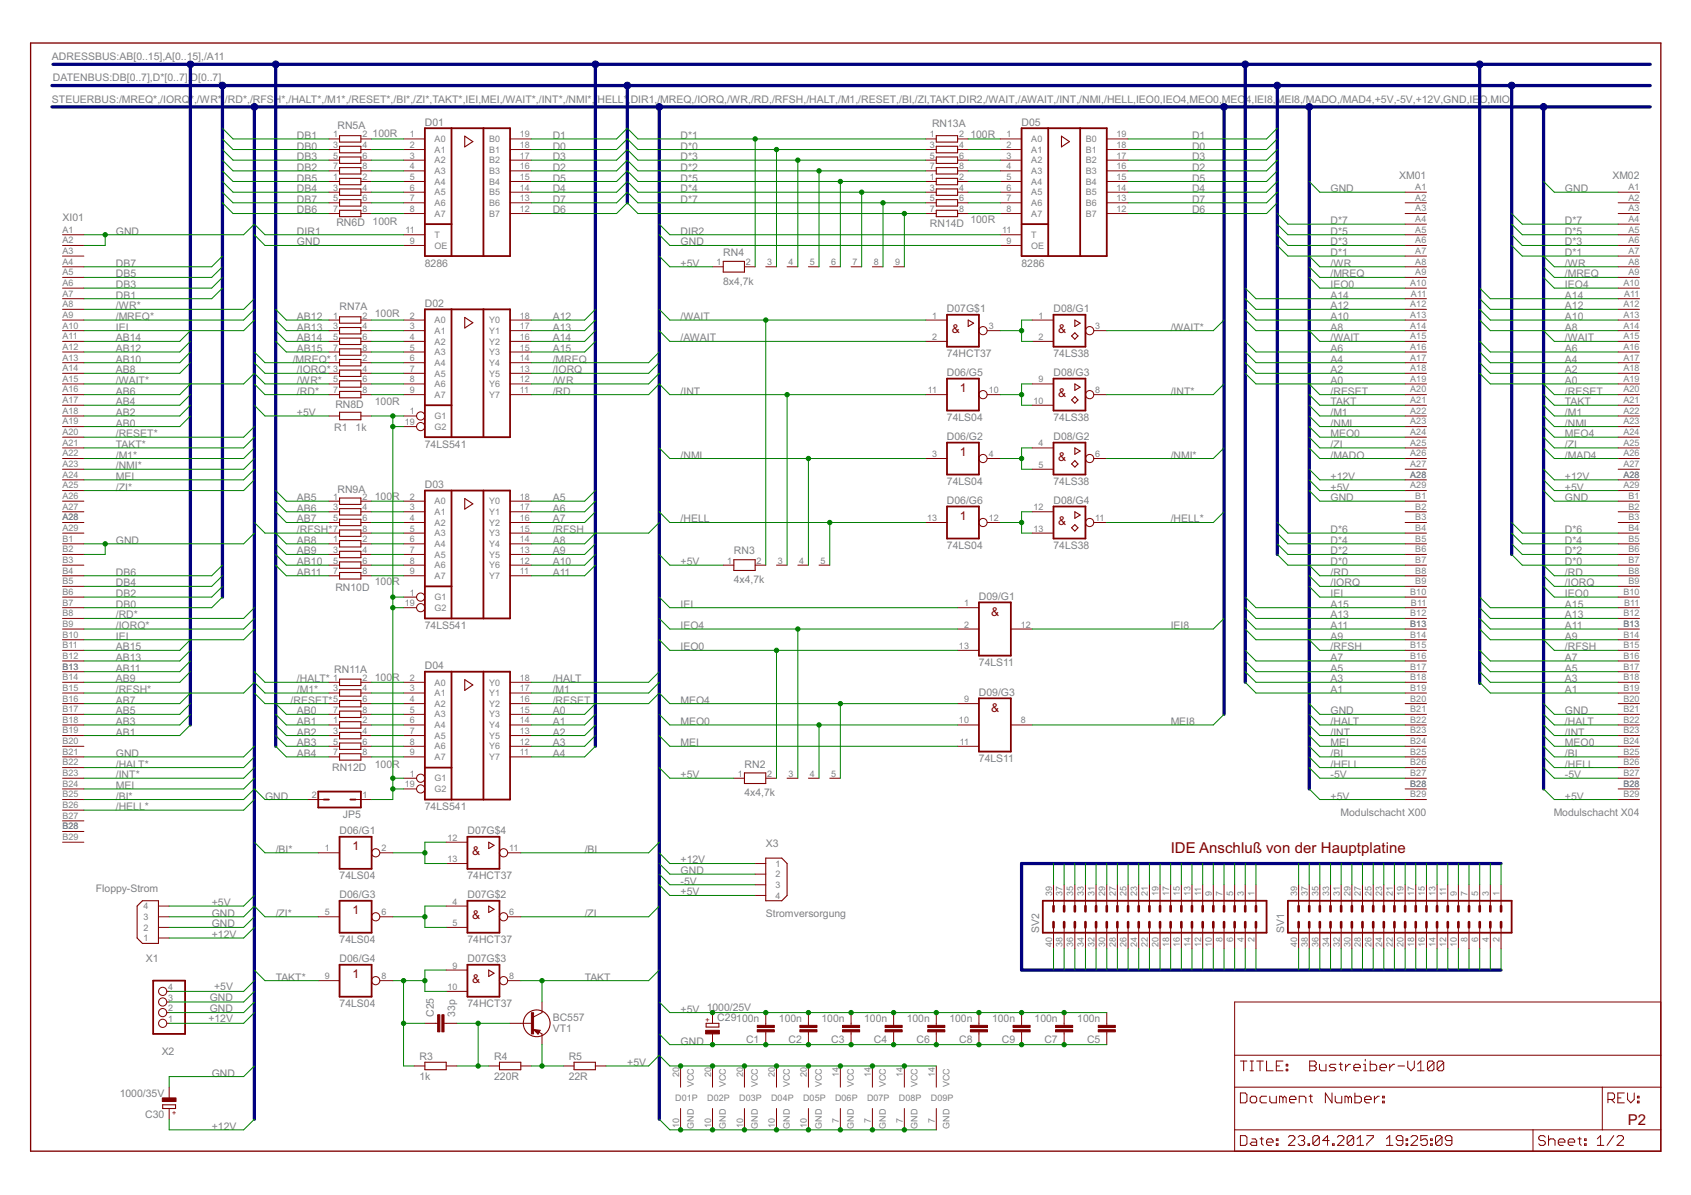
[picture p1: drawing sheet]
<svg xmlns="http://www.w3.org/2000/svg" width="297mm" height="210mm" viewBox="0 0 297 210" stroke-linecap="round" stroke-linejoin="round" font-family="sans-serif">
<defs><g id="words">
<g font-size="2.9" fill="#800000">
<text x="205.6" y="149.8">IDE Anschluß von der Hauptplatine</text>
<text x="285.9" y="197.5">P2</text>
</g>
<g font-size="2.4" fill="#800000">
<text x="167.2" y="58.6">&amp;</text>
<text x="185.9" y="58.6">&amp;</text>
<text x="168.6" y="68.8">1</text>
<text x="185.9" y="69.8">&amp;</text>
<text x="168.6" y="80.1">1</text>
<text x="185.9" y="81">&amp;</text>
<text x="168.6" y="91.3">1</text>
<text x="185.9" y="92.2">&amp;</text>
<text x="174.1" y="108.2">&amp;</text>
<text x="174.1" y="125">&amp;</text>
<text x="61.9" y="149.3">1</text>
<text x="83" y="150.3">&amp;</text>
<text x="61.9" y="160.6">1</text>
<text x="83" y="161.5">&amp;</text>
<text x="61.9" y="171.8">1</text>
<text x="83" y="172.7">&amp;</text>
</g>
<g font-size="2.1" fill="#808080">
<text x="9.1" y="10.5">ADRESSBUS:AB[0..15],A[0..15],/A11</text>
<text x="9.3" y="14.3">DATENBUS:DB[0..7],D*[0..7],</text>
<text x="33.5" y="14.3">D[0..7]</text>
<text x="9.1" y="18">STEUERBUS:/MREQ*,/IORQ*,/WR*,</text>
<text x="39.5" y="18">/RD*,/RFSH*,/HALT*,/M1*,/RESET*,/BI*,/ZI*,TAKT*,IEI,MEI,/WAIT*,/INT*,/NMI*,/</text>
<text x="59.3" y="22.7">RN5A</text>
<text x="74.6" y="22.1">D01</text>
<text x="105" y="18">HELL*</text>
<text x="110.3" y="18">,</text>
<text x="110.8" y="18">DIR1,/MREQ,/IORQ,/WR,/RD,/RFSH,/HALT,/M1,/RESET,/BI,/ZI,TAKT,DIR2,/WAIT,/AWAIT,/INT,/NMI,/HELL,IEO0,IEO4,MEO0,MEO</text>
<text x="163.7" y="22.3">RN13A</text>
<text x="179.4" y="22.1">D05</text>
<text x="218.8" y="18">4,IEI8,MEI8,/MADO,/MAD4,+5V,-5V,+12V,GND,IEO,MIO</text>
<text x="52.2" y="28.1">DB3</text>
<text x="52.2" y="24.4">DB1</text>
<text x="52.2" y="26.3">DB0</text>
<text x="65.5" y="24">100R</text>
<text x="97.1" y="24.4">D1</text>
<text x="97.1" y="26.3">D0</text>
<text x="97.1" y="28.1">D3</text>
<text x="119.5" y="24.4">D*1</text>
<text x="119.5" y="26.3">D*0</text>
<text x="119.5" y="28.1">D*3</text>
<text x="170.5" y="24.2">100R</text>
<text x="209.4" y="24.4">D1</text>
<text x="209.4" y="26.3">D0</text>
<text x="209.4" y="28.1">D3</text>
<text x="52.2" y="35.6">DB7</text>
<text x="52.2" y="31.9">DB5</text>
<text x="52.2" y="33.8">DB4</text>
<text x="52.2" y="30">DB2</text>
<text x="97.1" y="30">D2</text>
<text x="97.1" y="31.9">D5</text>
<text x="97.1" y="33.8">D4</text>
<text x="97.1" y="35.6">D7</text>
<text x="119.5" y="30">D*2</text>
<text x="119.5" y="31.9">D*5</text>
<text x="119.5" y="33.8">D*4</text>
<text x="119.5" y="35.6">D*7</text>
<text x="209.4" y="30">D2</text>
<text x="209.4" y="31.9">D5</text>
<text x="209.4" y="33.8">D4</text>
<text x="209.4" y="35.6">D7</text>
<text x="233.7" y="33.8">GND</text>
<text x="245.8" y="31.4">XM01</text>
<text x="274.9" y="33.8">GND</text>
<text x="283.2" y="31.4">XM02</text>
<text x="11" y="38.9">XI01</text>
<text x="20.3" y="41.2">GND</text>
<text x="52.2" y="37.5">DB6</text>
<text x="52.2" y="41.2">DIR1</text>
<text x="59.1" y="39.7">RN6D 100R</text>
<text x="97.1" y="37.5">D6</text>
<text x="119.5" y="41.2">DIR2</text>
<text x="163.3" y="39.9">RN14D</text>
<text x="170.5" y="39.2">100R</text>
<text x="209.4" y="37.5">D6</text>
<text x="233.7" y="41.2">D*5</text>
<text x="233.7" y="39.4">D*7</text>
<text x="274.9" y="41.2">D*5</text>
<text x="274.9" y="39.4">D*7</text>
<text x="20.3" y="46.9">DB7</text>
<text x="52.2" y="43.1">GND</text>
<text x="74.6" y="46.9">8286</text>
<text x="119.5" y="43.1">GND</text>
<text x="119.5" y="46.9">+5V</text>
<text x="127" y="45">RN4</text>
<text x="179.4" y="46.9">8286</text>
<text x="233.7" y="46.9">/WR</text>
<text x="233.7" y="45">D*1</text>
<text x="233.7" y="43.1">D*3</text>
<text x="274.9" y="46.9">/WR</text>
<text x="274.9" y="45">D*1</text>
<text x="274.9" y="43.1">D*3</text>
<text x="20.3" y="48.7">DB5</text>
<text x="20.3" y="50.6">DB3</text>
<text x="20.3" y="52.5">DB1</text>
<text x="74.6" y="53.9">D02</text>
<text x="127" y="50">8x4,7k</text>
<text x="233.7" y="52.5">A14</text>
<text x="233.7" y="48.7">/MREQ</text>
<text x="233.7" y="50.6">IEO0</text>
<text x="274.9" y="52.5">A14</text>
<text x="274.9" y="48.7">/MREQ</text>
<text x="274.9" y="50.6">IEO4</text>
<text x="20.3" y="54.3">/WR*</text>
<text x="20.3" y="56.2">/MREQ*</text>
<text x="20.3" y="60">AB14</text>
<text x="20.3" y="58.1">IEI</text>
<text x="52.2" y="60">AB14</text>
<text x="52.2" y="56.2">AB12</text>
<text x="52.2" y="58.1">AB13</text>
<text x="59.7" y="54.5">RN7A</text>
<text x="65.8" y="55.7">100R</text>
<text x="97.1" y="56.2">A12</text>
<text x="97.1" y="58.1">A13</text>
<text x="97.1" y="60">A14</text>
<text x="119.5" y="56.2">/WAIT</text>
<text x="119.5" y="60">/AWAIT</text>
<text x="166.3" y="54.8">D07G$1</text>
<text x="185.1" y="54.8">D08/G1</text>
<text x="205.6" y="58.1">/WAIT*</text>
<text x="233.7" y="54.3">A12</text>
<text x="233.7" y="58.1">A8</text>
<text x="233.7" y="56.2">A10</text>
<text x="233.7" y="60">/WAIT</text>
<text x="274.9" y="54.3">A12</text>
<text x="274.9" y="58.1">A8</text>
<text x="274.9" y="56.2">A10</text>
<text x="274.9" y="60">/WAIT</text>
<text x="20.3" y="61.8">AB12</text>
<text x="20.3" y="63.7">AB10</text>
<text x="20.3" y="65.6">AB8</text>
<text x="51.4" y="63.7">/MREQ*</text>
<text x="52.2" y="65.6">/IORQ*</text>
<text x="52.2" y="61.8">AB15</text>
<text x="97.1" y="61.8">A15</text>
<text x="97.1" y="63.7">/MREQ</text>
<text x="97.1" y="65.6">/IORQ</text>
<text x="166.3" y="62.8">74HCT37</text>
<text x="185.1" y="62.8">74LS38</text>
<text x="233.7" y="61.8">A6</text>
<text x="233.7" y="65.6">A2</text>
<text x="233.7" y="63.7">A4</text>
<text x="274.9" y="61.8">A6</text>
<text x="274.9" y="65.6">A2</text>
<text x="274.9" y="63.7">A4</text>
<text x="20.3" y="67.4">/WAIT*</text>
<text x="20.3" y="69.3">AB6</text>
<text x="20.3" y="71.2">AB4</text>
<text x="52.2" y="67.4">/WR*</text>
<text x="52.2" y="69.3">/RD*</text>
<text x="58.9" y="71.7">RN8D</text>
<text x="65.8" y="71.2">100R</text>
<text x="97.1" y="67.4">/WR</text>
<text x="97.1" y="69.3">/RD</text>
<text x="119.5" y="69.3">/INT</text>
<text x="166.3" y="66">D06/G5</text>
<text x="185.1" y="66">D08/G3</text>
<text x="205.6" y="69.3">/INT*</text>
<text x="233.7" y="69.3">/RESET</text>
<text x="233.7" y="67.4">A0</text>
<text x="233.7" y="71.2">TAKT</text>
<text x="274.9" y="69.3">/RESET</text>
<text x="274.9" y="67.4">A0</text>
<text x="274.9" y="71.2">TAKT</text>
<text x="20.3" y="73.1">AB2</text>
<text x="20.3" y="74.9">AB0</text>
<text x="20.3" y="76.8">/RESET*</text>
<text x="52.2" y="73.1">+5V</text>
<text x="58.7" y="75.7">R1</text>
<text x="62.5" y="75.7">1k</text>
<text x="166.3" y="74">74LS04</text>
<text x="166.3" y="77.3">D06/G2</text>
<text x="185.1" y="74">74LS38</text>
<text x="185.1" y="77.3">D08/G2</text>
<text x="233.7" y="73.1">/M1</text>
<text x="233.7" y="74.9">/NMI</text>
<text x="233.7" y="76.8">MEO0</text>
<text x="274.9" y="73.1">/M1</text>
<text x="274.9" y="74.9">/NMI</text>
<text x="274.9" y="76.8">MEO4</text>
<text x="20.3" y="78.7">TAKT*</text>
<text x="20.3" y="80.5">/M1*</text>
<text x="20.3" y="82.4">/NMI*</text>
<text x="74.6" y="78.7">74LS541</text>
<text x="119.5" y="80.5">/NMI</text>
<text x="205.6" y="80.5">/NMI*</text>
<text x="233.7" y="78.7">/ZI</text>
<text x="233.7" y="80.5">/MADO</text>
<text x="274.9" y="78.7">/ZI</text>
<text x="274.9" y="80.5">/MAD4</text>
<text x="20.3" y="84.3">MEI</text>
<text x="20.3" y="86.2">/ZI*</text>
<text x="52.2" y="89.9">AB6</text>
<text x="52.2" y="88">AB5</text>
<text x="59.3" y="86.5">RN9A</text>
<text x="65.8" y="87.8">100R</text>
<text x="74.6" y="85.7">D03</text>
<text x="97.1" y="88">A5</text>
<text x="97.1" y="89.9">A6</text>
<text x="166.3" y="85.2">74LS04</text>
<text x="166.3" y="88.5">D06/G6</text>
<text x="185.1" y="85.2">74LS38</text>
<text x="185.1" y="88.5">D08/G4</text>
<text x="233.7" y="88">GND</text>
<text x="233.7" y="86.2">+5V</text>
<text x="233.7" y="84.3">+12V</text>
<text x="274.9" y="88">GND</text>
<text x="274.9" y="86.2">+5V</text>
<text x="274.9" y="84.3">+12V</text>
<text x="20.3" y="95.5">GND</text>
<text x="52.2" y="95.5">AB8</text>
<text x="52.2" y="93.6">/RFSH*</text>
<text x="52.2" y="91.8">AB7</text>
<text x="97.1" y="91.8">A7</text>
<text x="97.1" y="93.6">/RFSH</text>
<text x="97.1" y="95.5">A8</text>
<text x="119.5" y="91.8">/HELL</text>
<text x="205.6" y="91.8">/HELL*</text>
<text x="233.7" y="95.5">D*4</text>
<text x="233.7" y="93.6">D*6</text>
<text x="274.9" y="95.5">D*4</text>
<text x="274.9" y="93.6">D*6</text>
<text x="20.3" y="101.1">DB6</text>
<text x="52.2" y="99.3">AB10</text>
<text x="52.2" y="101.1">AB11</text>
<text x="52.2" y="97.4">AB9</text>
<text x="97.1" y="97.4">A9</text>
<text x="97.1" y="99.3">A10</text>
<text x="97.1" y="101.1">A11</text>
<text x="119.5" y="99.3">+5V</text>
<text x="128.9" y="97.4">RN3</text>
<text x="166.3" y="96.5">74LS04</text>
<text x="185.1" y="96.5">74LS38</text>
<text x="233.7" y="101.1">/RD</text>
<text x="233.7" y="99.3">D*0</text>
<text x="233.7" y="97.4">D*2</text>
<text x="274.9" y="101.1">/RD</text>
<text x="274.9" y="99.3">D*0</text>
<text x="274.9" y="97.4">D*2</text>
<text x="20.3" y="103">DB4</text>
<text x="20.3" y="104.9">DB2</text>
<text x="20.3" y="106.7">DB0</text>
<text x="58.9" y="103.8">RN10D</text>
<text x="65.8" y="102.8">100R</text>
<text x="119.5" y="106.7">IEI</text>
<text x="128.9" y="102.4">4x4,7k</text>
<text x="172" y="105.3">D09/G1</text>
<text x="233.7" y="106.7">A15</text>
<text x="233.7" y="103">/IORQ</text>
<text x="233.7" y="104.9">IEI</text>
<text x="274.9" y="106.7">A15</text>
<text x="274.9" y="103">/IORQ</text>
<text x="274.9" y="104.9">IEO0</text>
<text x="20.3" y="108.6">/RD*</text>
<text x="20.3" y="110.5">/IORQ*</text>
<text x="20.3" y="112.4">IEI</text>
<text x="74.6" y="110.5">74LS541</text>
<text x="119.5" y="110.5">IEO4</text>
<text x="205.6" y="110.5">IEI8</text>
<text x="233.7" y="108.6">A13</text>
<text x="233.7" y="112.4">A9</text>
<text x="233.7" y="110.5">A11</text>
<text x="274.9" y="108.6">A13</text>
<text x="274.9" y="112.4">A9</text>
<text x="274.9" y="110.5">A11</text>
<text x="20.3" y="114.2">AB15</text>
<text x="20.3" y="116.1">AB13</text>
<text x="20.3" y="118">AB11</text>
<text x="20.3" y="119.9">AB9</text>
<text x="52.2" y="119.9">/HALT*</text>
<text x="58.7" y="118.2">RN11A</text>
<text x="65.8" y="119.7">100R</text>
<text x="74.6" y="117.5">D04</text>
<text x="97.1" y="119.9">/HALT</text>
<text x="119.5" y="114.2">IEO0</text>
<text x="172" y="117">74LS11</text>
<text x="233.7" y="118">A5</text>
<text x="233.7" y="116.1">A7</text>
<text x="233.7" y="114.2">/RFSH</text>
<text x="233.7" y="119.9">A3</text>
<text x="274.9" y="118">A5</text>
<text x="274.9" y="116.1">A7</text>
<text x="274.9" y="114.2">/RFSH</text>
<text x="274.9" y="119.9">A3</text>
<text x="20.3" y="121.7">/RFSH*</text>
<text x="20.3" y="123.6">AB7</text>
<text x="20.3" y="125.5">AB5</text>
<text x="51" y="123.6">/RESET*</text>
<text x="52.2" y="125.5">AB0</text>
<text x="52.2" y="121.7">/M1*</text>
<text x="97.1" y="121.7">/M1</text>
<text x="97.1" y="123.6">/RESET</text>
<text x="97.1" y="125.5">A0</text>
<text x="119.5" y="123.6">MEO4</text>
<text x="172" y="122.2">D09/G3</text>
<text x="233.7" y="125.5">GND</text>
<text x="233.7" y="121.7">A1</text>
<text x="274.9" y="125.5">GND</text>
<text x="274.9" y="121.7">A1</text>
<text x="20.3" y="127.3">AB3</text>
<text x="20.3" y="129.2">AB1</text>
<text x="52.2" y="129.2">AB2</text>
<text x="52.2" y="131.1">AB3</text>
<text x="52.2" y="127.3">AB1</text>
<text x="97.1" y="127.3">A1</text>
<text x="97.1" y="129.2">A2</text>
<text x="97.1" y="131.1">A3</text>
<text x="119.5" y="131.1">MEI</text>
<text x="119.5" y="127.3">MEO0</text>
<text x="205.6" y="127.3">MEI8</text>
<text x="233.7" y="131.1">MEI</text>
<text x="233.7" y="127.3">/HALT</text>
<text x="233.7" y="129.2">/INT</text>
<text x="274.9" y="127.3">/HALT</text>
<text x="274.9" y="129.2">/INT</text>
<text x="274.9" y="131.1">MEO0</text>
<text x="20.3" y="133">GND</text>
<text x="20.3" y="134.8">/HALT*</text>
<text x="20.3" y="136.7">/INT*</text>
<text x="52.2" y="133">AB4</text>
<text x="58.3" y="135.4">RN12D</text>
<text x="65.8" y="134.8">100R</text>
<text x="97.1" y="133">A4</text>
<text x="119.5" y="136.7">+5V</text>
<text x="130.8" y="134.8">RN2</text>
<text x="172" y="133.9">74LS11</text>
<text x="233.7" y="133">/BI</text>
<text x="233.7" y="134.8">/HELL</text>
<text x="233.7" y="136.7">-5V</text>
<text x="274.9" y="133">/BI</text>
<text x="274.9" y="134.8">/HELL</text>
<text x="274.9" y="136.7">-5V</text>
<text x="20.3" y="138.6">MEI</text>
<text x="20.3" y="140.4">/BI*</text>
<text x="20.3" y="142.3">/HELL*</text>
<text x="46.6" y="140.4">GND</text>
<text x="60.2" y="143.6">JP5</text>
<text x="74.6" y="142.3">74LS541</text>
<text x="130.8" y="139.9">4x4,7k</text>
<text x="233.7" y="140.4">+5V</text>
<text x="235.5" y="143.2">Modulschacht X00</text>
<text x="272.9" y="143.2">Modulschacht X04</text>
<text x="274.9" y="140.4">+5V</text>
<text x="48.4" y="149.8">/BI*</text>
<text x="59.7" y="146.5">D06/G1</text>
<text x="82.1" y="146.5">D07G$4</text>
<text x="102.7" y="149.8">/BI</text>
<text x="134.5" y="148.9">X3</text>
<text x="59.7" y="154.5">74LS04</text>
<text x="82.1" y="154.5">74HCT37</text>
<text x="119.5" y="153.5">GND</text>
<text x="119.5" y="151.7">+12V</text>
<text x="119.5" y="155.4">-5V</text>
<text x="16.9" y="156.7">Floppy-Strom</text>
<text x="37.2" y="161">GND</text>
<text x="37.2" y="159.2">+5V</text>
<text x="48.4" y="161">/ZI*</text>
<text x="59.7" y="157.8">D06/G3</text>
<text x="82.1" y="157.8">D07G$2</text>
<text x="102.7" y="161">/ZI</text>
<text x="119.5" y="157.3">+5V</text>
<text x="134.5" y="161">Stromversorgung</text>
<text x="37.2" y="162.9">GND</text>
<text x="37.2" y="164.8">+12V</text>
<text x="59.7" y="165.7">74LS04</text>
<text x="82.1" y="165.7">74HCT37</text>
<text x="182.5" y="163.8" transform="rotate(-90 182.5 163.8)">SV2</text>
<text x="225.6" y="163.8" transform="rotate(-90 225.6 163.8)">SV1</text>
<text x="25.6" y="168.9">X1</text>
<text x="37.6" y="173.9">+5V</text>
<text x="48.4" y="172.3">TAKT*</text>
<text x="59.7" y="169">D06/G4</text>
<text x="82.1" y="169">D07G$3</text>
<text x="102.7" y="172.3">TAKT</text>
<text x="36.6" y="179.6">+12V</text>
<text x="36.8" y="175.8">GND</text>
<text x="36.8" y="177.7">GND</text>
<text x="59.7" y="176.9">74LS04</text>
<text x="76.2" y="178.6" transform="rotate(-90 76.2 178.6)">C25</text>
<text x="80" y="178.6" transform="rotate(-90 80 178.6)">33p</text>
<text x="82.1" y="176.9">74HCT37</text>
<text x="97.1" y="179.4">BC557</text>
<text x="119.5" y="177.9">+5V 1000/25V</text>
<text x="126" y="179.4">C29100n</text>
<text x="136.8" y="179.5">100n</text>
<text x="144.3" y="179.5">100n</text>
<text x="151.8" y="179.5">100n</text>
<text x="159.3" y="179.5">100n</text>
<text x="166.8" y="179.5">100n</text>
<text x="174.3" y="179.5">100n</text>
<text x="181.7" y="179.5">100n</text>
<text x="189.2" y="179.5">100n</text>
<text x="28.4" y="185.3">X2</text>
<text x="97.1" y="181.3">VT1</text>
<text x="119.5" y="183.5">GND</text>
<text x="131" y="183.2">C1</text>
<text x="138.5" y="183.2">C2</text>
<text x="146" y="183.2">C3</text>
<text x="153.5" y="183.2">C4</text>
<text x="161" y="183.2">C6</text>
<text x="168.5" y="183.2">C8</text>
<text x="176" y="183.2">C9</text>
<text x="183.5" y="183.2">C7</text>
<text x="190.9" y="183.2">C5</text>
<text x="37.2" y="189.1">GND</text>
<text x="73.7" y="189.7">1k</text>
<text x="73.7" y="186.1">R3</text>
<text x="86.8" y="189.7">220R</text>
<text x="86.8" y="186.1">R4</text>
<text x="99.9" y="189.7">22R</text>
<text x="99.9" y="186.1">R5</text>
<text x="110.2" y="187.2">+5V</text>
<text x="21" y="192.6">1000/35V</text>
<text x="25.5" y="196.4">C30</text>
<text x="37.2" y="198.5">+12V</text>
</g>
<g font-size="1.8" fill="#808080">
<text x="58.5" y="24.1">1</text>
<text x="58.5" y="26">3</text>
<text x="58.5" y="27.9">5</text>
<text x="58.5" y="29.7">7</text>
<text x="63.7" y="24.1">2</text>
<text x="63.7" y="26">4</text>
<text x="63.7" y="27.9">6</text>
<text x="63.7" y="29.7">8</text>
<text x="72" y="24.1">1</text>
<text x="72" y="26">2</text>
<text x="72" y="27.9">3</text>
<text x="72" y="29.7">4</text>
<text x="76.3" y="25">A0</text>
<text x="76.3" y="26.8">A1</text>
<text x="76.3" y="28.7">A2</text>
<text x="85.9" y="25">B0</text>
<text x="85.9" y="26.8">B1</text>
<text x="85.9" y="28.7">B2</text>
<text x="91.3" y="24.1">19</text>
<text x="91.3" y="26">18</text>
<text x="91.3" y="27.9">17</text>
<text x="91.3" y="29.7">16</text>
<text x="163.3" y="24.1">1</text>
<text x="163.3" y="26">3</text>
<text x="163.3" y="27.9">5</text>
<text x="163.3" y="29.7">7</text>
<text x="168.5" y="24.1">2</text>
<text x="168.5" y="26">4</text>
<text x="168.5" y="27.9">6</text>
<text x="168.5" y="29.7">8</text>
<text x="176.8" y="24.1">1</text>
<text x="176.8" y="26">2</text>
<text x="176.8" y="27.9">3</text>
<text x="176.8" y="29.7">4</text>
<text x="181.2" y="25">A0</text>
<text x="181.2" y="26.8">A1</text>
<text x="181.2" y="28.7">A2</text>
<text x="190.7" y="25">B0</text>
<text x="190.7" y="26.8">B1</text>
<text x="190.7" y="28.7">B2</text>
<text x="196.1" y="24.1">19</text>
<text x="196.1" y="26">18</text>
<text x="196.1" y="27.9">17</text>
<text x="196.1" y="29.7">16</text>
<text x="58.5" y="31.6">1</text>
<text x="58.5" y="33.5">3</text>
<text x="58.5" y="35.4">5</text>
<text x="63.7" y="31.6">2</text>
<text x="63.7" y="33.5">4</text>
<text x="63.7" y="35.4">6</text>
<text x="72" y="31.6">5</text>
<text x="72" y="33.5">6</text>
<text x="72" y="35.4">7</text>
<text x="76.3" y="30.6">A3</text>
<text x="76.3" y="32.4">A4</text>
<text x="76.3" y="34.3">A5</text>
<text x="85.9" y="30.6">B3</text>
<text x="85.9" y="32.4">B4</text>
<text x="85.9" y="34.3">B5</text>
<text x="91.3" y="31.6">15</text>
<text x="91.3" y="33.5">14</text>
<text x="91.3" y="35.4">13</text>
<text x="163.3" y="31.6">1</text>
<text x="163.3" y="33.5">3</text>
<text x="163.3" y="35.4">5</text>
<text x="168.5" y="31.6">2</text>
<text x="168.5" y="33.5">4</text>
<text x="168.5" y="35.4">6</text>
<text x="176.8" y="31.6">5</text>
<text x="176.8" y="33.5">6</text>
<text x="176.8" y="35.4">7</text>
<text x="181.2" y="30.6">A3</text>
<text x="181.2" y="32.4">A4</text>
<text x="181.2" y="34.3">A5</text>
<text x="190.7" y="30.6">B3</text>
<text x="190.7" y="32.4">B4</text>
<text x="190.7" y="34.3">B5</text>
<text x="196.1" y="31.6">15</text>
<text x="196.1" y="33.5">14</text>
<text x="196.1" y="35.4">13</text>
<text x="248.6" y="33.4">A1</text>
<text x="248.6" y="35.3">A2</text>
<text x="286" y="33.4">A1</text>
<text x="286" y="35.3">A2</text>
<text x="11" y="40.9">A1</text>
<text x="58.5" y="37.2">7</text>
<text x="63.7" y="37.2">8</text>
<text x="71.3" y="41">11</text>
<text x="72" y="37.2">8</text>
<text x="76.3" y="36.2">A6</text>
<text x="76.3" y="38.1">A7</text>
<text x="76.3" y="41.8">T</text>
<text x="85.9" y="36.2">B6</text>
<text x="85.9" y="38.1">B7</text>
<text x="91.3" y="37.2">12</text>
<text x="163.3" y="37.2">7</text>
<text x="168.5" y="37.2">8</text>
<text x="176.1" y="41">11</text>
<text x="176.8" y="37.2">8</text>
<text x="181.2" y="36.2">A6</text>
<text x="181.2" y="38.1">A7</text>
<text x="181.2" y="41.8">T</text>
<text x="190.7" y="36.2">B6</text>
<text x="190.7" y="38.1">B7</text>
<text x="196.1" y="37.2">12</text>
<text x="248.6" y="37.1">A3</text>
<text x="248.6" y="39">A4</text>
<text x="248.6" y="40.9">A5</text>
<text x="286" y="37.1">A3</text>
<text x="286" y="39">A4</text>
<text x="286" y="40.9">A5</text>
<text x="11" y="42.7">A2</text>
<text x="11" y="44.6">A3</text>
<text x="11" y="46.5">A4</text>
<text x="72" y="42.9">9</text>
<text x="76.3" y="43.7">OE</text>
<text x="125.9" y="46.6">1</text>
<text x="131" y="46.6">2</text>
<text x="134.8" y="46.6">3</text>
<text x="138.5" y="46.6">4</text>
<text x="142.3" y="46.6">5</text>
<text x="146" y="46.6">6</text>
<text x="149.8" y="46.6">7</text>
<text x="153.5" y="46.6">8</text>
<text x="157.2" y="46.6">9</text>
<text x="176.8" y="42.9">9</text>
<text x="181.2" y="43.7">OE</text>
<text x="248.6" y="42.7">A6</text>
<text x="248.6" y="46.5">A8</text>
<text x="248.6" y="44.6">A7</text>
<text x="286" y="42.7">A6</text>
<text x="286" y="46.5">A8</text>
<text x="286" y="44.6">A7</text>
<text x="11" y="48.4">A5</text>
<text x="11" y="50.2">A6</text>
<text x="11" y="54">A8</text>
<text x="11" y="52.1">A7</text>
<text x="247.7" y="50.2">A10</text>
<text x="247.7" y="54">A12</text>
<text x="247.9" y="52.1">A11</text>
<text x="248.6" y="48.4">A9</text>
<text x="285.2" y="50.2">A10</text>
<text x="285.2" y="54">A12</text>
<text x="285.3" y="52.1">A11</text>
<text x="286" y="48.4">A9</text>
<text x="11" y="55.8">A9</text>
<text x="11" y="57.7">A10</text>
<text x="11" y="59.6">A11</text>
<text x="58.5" y="56">1</text>
<text x="58.5" y="57.8">3</text>
<text x="58.5" y="59.7">5</text>
<text x="63.7" y="56">2</text>
<text x="63.7" y="57.8">4</text>
<text x="63.7" y="59.7">6</text>
<text x="72" y="56">2</text>
<text x="72" y="57.8">3</text>
<text x="72" y="59.7">4</text>
<text x="76.3" y="56.8">A0</text>
<text x="76.3" y="58.6">A1</text>
<text x="86" y="56.8">Y0</text>
<text x="86" y="58.6">Y1</text>
<text x="91.3" y="56">18</text>
<text x="91.3" y="57.8">17</text>
<text x="91.3" y="59.7">16</text>
<text x="163.7" y="56">1</text>
<text x="163.7" y="59.7">2</text>
<text x="173.7" y="57.8">3</text>
<text x="182.4" y="56">1</text>
<text x="182.4" y="59.7">2</text>
<text x="192.4" y="57.8">3</text>
<text x="247.7" y="55.8">A13</text>
<text x="247.7" y="57.7">A14</text>
<text x="247.7" y="59.6">A15</text>
<text x="285.2" y="55.8">A13</text>
<text x="285.2" y="57.7">A14</text>
<text x="285.2" y="59.6">A15</text>
<text x="11" y="61.5">A12</text>
<text x="11" y="63.3">A13</text>
<text x="11" y="65.2">A14</text>
<text x="58.5" y="61.6">7</text>
<text x="58.5" y="63.4">1</text>
<text x="58.5" y="65.3">3</text>
<text x="63.7" y="61.6">8</text>
<text x="63.7" y="63.4">2</text>
<text x="63.7" y="65.3">4</text>
<text x="72" y="61.6">5</text>
<text x="72" y="63.4">6</text>
<text x="72" y="65.3">7</text>
<text x="76.3" y="60.5">A2</text>
<text x="76.3" y="62.4">A3</text>
<text x="76.3" y="64.3">A4</text>
<text x="86" y="60.5">Y2</text>
<text x="86" y="62.4">Y3</text>
<text x="86" y="64.3">Y4</text>
<text x="91.3" y="61.6">15</text>
<text x="91.3" y="63.4">14</text>
<text x="91.3" y="65.3">13</text>
<text x="247.7" y="61.5">A16</text>
<text x="247.7" y="63.3">A17</text>
<text x="247.7" y="65.2">A18</text>
<text x="285.2" y="61.5">A16</text>
<text x="285.2" y="63.3">A17</text>
<text x="285.2" y="65.2">A18</text>
<text x="11" y="67.1">A15</text>
<text x="11" y="68.9">A16</text>
<text x="11" y="70.8">A17</text>
<text x="58.5" y="67.2">5</text>
<text x="58.5" y="69.1">7</text>
<text x="63.7" y="67.2">6</text>
<text x="63.7" y="69.1">8</text>
<text x="72" y="67.2">8</text>
<text x="72" y="69.1">9</text>
<text x="76.3" y="66.1">A5</text>
<text x="76.3" y="68">A6</text>
<text x="76.3" y="69.9">A7</text>
<text x="86" y="66.1">Y5</text>
<text x="86" y="68">Y6</text>
<text x="86" y="69.9">Y7</text>
<text x="91.3" y="67.2">12</text>
<text x="91.3" y="69.1">11</text>
<text x="163" y="69.1">11</text>
<text x="173.7" y="69.1">10</text>
<text x="181.6" y="70.9">10</text>
<text x="182.4" y="67.2">9</text>
<text x="192.4" y="69.1">8</text>
<text x="247.7" y="67.1">A19</text>
<text x="247.7" y="68.9">A20</text>
<text x="247.7" y="70.8">A21</text>
<text x="285.2" y="67.1">A19</text>
<text x="285.2" y="68.9">A20</text>
<text x="285.2" y="70.8">A21</text>
<text x="11" y="72.7">A18</text>
<text x="11" y="74.6">A19</text>
<text x="11" y="76.4">A20</text>
<text x="71.1" y="74.7">19</text>
<text x="72" y="72.8">1</text>
<text x="76.3" y="73.6">G1</text>
<text x="76.3" y="75.5">G2</text>
<text x="247.7" y="72.7">A22</text>
<text x="247.7" y="74.6">A23</text>
<text x="247.7" y="76.4">A24</text>
<text x="285.2" y="72.7">A22</text>
<text x="285.2" y="74.6">A23</text>
<text x="285.2" y="76.4">A24</text>
<text x="11" y="78.3">A21</text>
<text x="11" y="80.2">A22</text>
<text x="11" y="82">A23</text>
<text x="11" y="83.9">A24</text>
<text x="163.7" y="80.3">3</text>
<text x="173.7" y="80.3">4</text>
<text x="182.4" y="78.4">4</text>
<text x="182.4" y="82.2">5</text>
<text x="192.4" y="80.3">6</text>
<text x="247.7" y="78.3">A25</text>
<text x="247.7" y="80.2">A26</text>
<text x="247.7" y="82">A27</text>
<text x="247.7" y="83.9">A28</text>
<text x="285.2" y="78.3">A25</text>
<text x="285.2" y="80.2">A26</text>
<text x="285.2" y="82">A27</text>
<text x="285.2" y="83.9">A28</text>
<text x="11" y="85.8">A25</text>
<text x="11" y="87.7">A26</text>
<text x="11" y="89.5">A27</text>
<text x="58.5" y="87.8">1</text>
<text x="58.5" y="89.6">3</text>
<text x="63.7" y="87.8">2</text>
<text x="63.7" y="89.6">4</text>
<text x="72" y="87.8">2</text>
<text x="72" y="89.6">3</text>
<text x="76.3" y="88.6">A0</text>
<text x="86" y="88.6">Y0</text>
<text x="91.3" y="87.8">18</text>
<text x="91.3" y="89.6">17</text>
<text x="181.6" y="89.6">12</text>
<text x="247.7" y="85.8">A29</text>
<text x="248.6" y="87.7">B1</text>
<text x="248.6" y="89.5">B2</text>
<text x="285.2" y="85.8">A29</text>
<text x="286" y="87.7">B1</text>
<text x="286" y="89.5">B2</text>
<text x="11" y="95.1">B1</text>
<text x="11" y="91.4">A28</text>
<text x="11" y="93.3">A29</text>
<text x="58.5" y="91.5">5</text>
<text x="58.5" y="93.4">7</text>
<text x="58.5" y="95.3">1</text>
<text x="63.7" y="91.5">6</text>
<text x="63.7" y="93.4">8</text>
<text x="63.7" y="95.3">2</text>
<text x="72" y="91.5">4</text>
<text x="72" y="93.4">5</text>
<text x="72" y="95.3">6</text>
<text x="76.3" y="90.5">A1</text>
<text x="76.3" y="92.3">A2</text>
<text x="76.3" y="94.2">A3</text>
<text x="86" y="90.5">Y1</text>
<text x="86" y="92.3">Y2</text>
<text x="86" y="94.2">Y3</text>
<text x="91.3" y="91.5">16</text>
<text x="91.3" y="93.4">15</text>
<text x="91.3" y="95.3">14</text>
<text x="162.8" y="91.5">13</text>
<text x="173.7" y="91.5">12</text>
<text x="181.6" y="93.4">13</text>
<text x="192.4" y="91.5">11</text>
<text x="248.6" y="91.4">B3</text>
<text x="248.6" y="93.3">B4</text>
<text x="248.6" y="95.1">B5</text>
<text x="286" y="91.4">B3</text>
<text x="286" y="93.3">B4</text>
<text x="286" y="95.1">B5</text>
<text x="11" y="97">B2</text>
<text x="11" y="98.9">B3</text>
<text x="11" y="100.8">B4</text>
<text x="58.5" y="97.1">3</text>
<text x="58.5" y="99">5</text>
<text x="58.5" y="100.9">7</text>
<text x="63.7" y="97.1">4</text>
<text x="63.7" y="99">6</text>
<text x="63.7" y="100.9">8</text>
<text x="72" y="97.1">7</text>
<text x="72" y="99">8</text>
<text x="72" y="100.9">9</text>
<text x="76.3" y="96.1">A4</text>
<text x="76.3" y="98">A5</text>
<text x="76.3" y="99.8">A6</text>
<text x="76.3" y="101.7">A7</text>
<text x="86" y="96.1">Y4</text>
<text x="86" y="98">Y5</text>
<text x="86" y="99.8">Y6</text>
<text x="86" y="101.7">Y7</text>
<text x="91.3" y="97.1">13</text>
<text x="91.3" y="99">12</text>
<text x="91.3" y="100.9">11</text>
<text x="127.8" y="99">1</text>
<text x="132.9" y="99">2</text>
<text x="136.7" y="99">3</text>
<text x="140.4" y="99">4</text>
<text x="144.1" y="99">5</text>
<text x="248.6" y="97">B6</text>
<text x="248.6" y="98.9">B7</text>
<text x="248.6" y="100.8">B8</text>
<text x="286" y="97">B6</text>
<text x="286" y="98.9">B7</text>
<text x="286" y="100.8">B8</text>
<text x="11" y="102.6">B5</text>
<text x="11" y="104.5">B6</text>
<text x="11" y="106.4">B7</text>
<text x="71.1" y="106.5">19</text>
<text x="72" y="104.6">1</text>
<text x="76.3" y="105.4">G1</text>
<text x="76.3" y="107.3">G2</text>
<text x="169.3" y="106.5">1</text>
<text x="247.7" y="104.5">B10</text>
<text x="247.9" y="106.4">B11</text>
<text x="248.6" y="102.6">B9</text>
<text x="285.2" y="104.5">B10</text>
<text x="285.3" y="106.4">B11</text>
<text x="286" y="102.6">B9</text>
<text x="11" y="108.2">B8</text>
<text x="11" y="110.1">B9</text>
<text x="11" y="112">B10</text>
<text x="11" y="113.9">B11</text>
<text x="168.5" y="114">13</text>
<text x="169.3" y="110.2">2</text>
<text x="179.3" y="110.2">12</text>
<text x="247.7" y="108.2">B12</text>
<text x="247.7" y="110.1">B13</text>
<text x="247.7" y="112">B14</text>
<text x="247.7" y="113.9">B15</text>
<text x="285.2" y="108.2">B12</text>
<text x="285.2" y="110.1">B13</text>
<text x="285.2" y="112">B14</text>
<text x="285.2" y="113.9">B15</text>
<text x="11" y="115.7">B12</text>
<text x="11" y="117.6">B13</text>
<text x="11" y="119.5">B14</text>
<text x="58.5" y="119.6">1</text>
<text x="63.7" y="119.6">2</text>
<text x="72" y="119.6">2</text>
<text x="91.3" y="119.6">18</text>
<text x="247.7" y="115.7">B16</text>
<text x="247.7" y="117.6">B17</text>
<text x="247.7" y="119.5">B18</text>
<text x="285.2" y="115.7">B16</text>
<text x="285.2" y="117.6">B17</text>
<text x="285.2" y="119.5">B18</text>
<text x="11" y="121.3">B15</text>
<text x="11" y="123.2">B16</text>
<text x="11" y="125.1">B17</text>
<text x="58.5" y="121.5">3</text>
<text x="58.5" y="123.3">5</text>
<text x="58.5" y="125.2">7</text>
<text x="63.7" y="121.5">4</text>
<text x="63.7" y="123.3">6</text>
<text x="63.7" y="125.2">8</text>
<text x="72" y="121.5">3</text>
<text x="72" y="123.3">4</text>
<text x="72" y="125.2">5</text>
<text x="76.3" y="120.4">A0</text>
<text x="76.3" y="122.3">A1</text>
<text x="76.3" y="124.2">A2</text>
<text x="86" y="120.4">Y0</text>
<text x="86" y="122.3">Y1</text>
<text x="86" y="124.2">Y2</text>
<text x="91.3" y="121.5">17</text>
<text x="91.3" y="123.3">16</text>
<text x="91.3" y="125.2">15</text>
<text x="169.3" y="123.3">9</text>
<text x="247.7" y="121.3">B19</text>
<text x="247.7" y="123.2">B20</text>
<text x="247.7" y="125.1">B21</text>
<text x="285.2" y="121.3">B19</text>
<text x="285.2" y="123.2">B20</text>
<text x="285.2" y="125.1">B21</text>
<text x="11" y="127">B18</text>
<text x="11" y="128.8">B19</text>
<text x="11" y="130.7">B20</text>
<text x="58.5" y="127.1">1</text>
<text x="58.5" y="128.9">3</text>
<text x="58.5" y="130.8">5</text>
<text x="63.7" y="127.1">2</text>
<text x="63.7" y="128.9">4</text>
<text x="63.7" y="130.8">6</text>
<text x="72" y="127.1">6</text>
<text x="72" y="128.9">7</text>
<text x="72" y="130.8">8</text>
<text x="76.3" y="126">A3</text>
<text x="76.3" y="127.9">A4</text>
<text x="76.3" y="129.8">A5</text>
<text x="76.3" y="131.6">A6</text>
<text x="86" y="126">Y3</text>
<text x="86" y="127.9">Y4</text>
<text x="86" y="129.8">Y5</text>
<text x="86" y="131.6">Y6</text>
<text x="91.3" y="127.1">14</text>
<text x="91.3" y="128.9">13</text>
<text x="91.3" y="130.8">12</text>
<text x="168.5" y="127.1">10</text>
<text x="168.6" y="130.8">11</text>
<text x="179.3" y="127.1">8</text>
<text x="247.7" y="127">B22</text>
<text x="247.7" y="128.8">B23</text>
<text x="247.7" y="130.7">B24</text>
<text x="285.2" y="127">B22</text>
<text x="285.2" y="128.8">B23</text>
<text x="285.2" y="130.7">B24</text>
<text x="11" y="132.6">B21</text>
<text x="11" y="134.5">B22</text>
<text x="11" y="136.3">B23</text>
<text x="58.5" y="132.7">7</text>
<text x="63.7" y="132.7">8</text>
<text x="72" y="132.7">9</text>
<text x="72" y="136.4">1</text>
<text x="76.3" y="133.5">A7</text>
<text x="76.3" y="137.3">G1</text>
<text x="86" y="133.5">Y7</text>
<text x="91.3" y="132.7">11</text>
<text x="129.6" y="136.4">1</text>
<text x="134.8" y="136.4">2</text>
<text x="138.5" y="136.4">3</text>
<text x="142.3" y="136.4">4</text>
<text x="146" y="136.4">5</text>
<text x="247.7" y="132.6">B25</text>
<text x="247.7" y="134.5">B26</text>
<text x="247.7" y="136.3">B27</text>
<text x="285.2" y="132.6">B25</text>
<text x="285.2" y="134.5">B26</text>
<text x="285.2" y="136.3">B27</text>
<text x="11" y="138.2">B24</text>
<text x="11" y="140.1">B25</text>
<text x="11" y="141.9">B26</text>
<text x="11" y="143.8">B27</text>
<text x="54.8" y="140.2">2</text>
<text x="63.7" y="140.2">1</text>
<text x="71.1" y="138.3">19</text>
<text x="76.3" y="139.1">G2</text>
<text x="247.7" y="138.2">B28</text>
<text x="247.7" y="140.1">B29</text>
<text x="285.2" y="138.2">B28</text>
<text x="285.2" y="140.1">B29</text>
<text x="11" y="145.7">B28</text>
<text x="11" y="147.6">B29</text>
<text x="57" y="149.5">1</text>
<text x="67" y="149.5">2</text>
<text x="78.6" y="147.7">12</text>
<text x="89.5" y="149.5">11</text>
<text x="78.6" y="151.4">13</text>
<text x="136.2" y="152.2">1</text>
<text x="136.2" y="154.1">2</text>
<text x="136.2" y="156">3</text>
<text x="25.2" y="161.6">3</text>
<text x="25.2" y="159.7">4</text>
<text x="57" y="160.8">5</text>
<text x="67" y="160.8">6</text>
<text x="79.5" y="158.9">4</text>
<text x="89.5" y="160.8">6</text>
<text x="136.2" y="157.8">4</text>
<text x="184.8" y="157.4" transform="rotate(-90 184.8 157.4)">39</text>
<text x="186.7" y="157.4" transform="rotate(-90 186.7 157.4)">37</text>
<text x="188.5" y="157.4" transform="rotate(-90 188.5 157.4)">35</text>
<text x="190.4" y="157.4" transform="rotate(-90 190.4 157.4)">33</text>
<text x="192.3" y="157.4" transform="rotate(-90 192.3 157.4)">31</text>
<text x="194.2" y="157.4" transform="rotate(-90 194.2 157.4)">29</text>
<text x="196" y="157.4" transform="rotate(-90 196 157.4)">27</text>
<text x="197.9" y="157.4" transform="rotate(-90 197.9 157.4)">25</text>
<text x="199.8" y="157.4" transform="rotate(-90 199.8 157.4)">23</text>
<text x="201.6" y="157.4" transform="rotate(-90 201.6 157.4)">21</text>
<text x="203.5" y="157.4" transform="rotate(-90 203.5 157.4)">19</text>
<text x="205.4" y="157.4" transform="rotate(-90 205.4 157.4)">17</text>
<text x="207.3" y="157.4" transform="rotate(-90 207.3 157.4)">15</text>
<text x="209.1" y="157.4" transform="rotate(-90 209.1 157.4)">13</text>
<text x="211" y="157.4" transform="rotate(-90 211 157.4)">11</text>
<text x="212.9" y="157.4" transform="rotate(-90 212.9 157.4)">9</text>
<text x="214.7" y="157.4" transform="rotate(-90 214.7 157.4)">7</text>
<text x="216.6" y="157.4" transform="rotate(-90 216.6 157.4)">5</text>
<text x="218.5" y="157.4" transform="rotate(-90 218.5 157.4)">3</text>
<text x="220.4" y="157.4" transform="rotate(-90 220.4 157.4)">1</text>
<text x="227.8" y="157.4" transform="rotate(-90 227.8 157.4)">39</text>
<text x="229.7" y="157.4" transform="rotate(-90 229.7 157.4)">37</text>
<text x="231.6" y="157.4" transform="rotate(-90 231.6 157.4)">35</text>
<text x="233.5" y="157.4" transform="rotate(-90 233.5 157.4)">33</text>
<text x="235.3" y="157.4" transform="rotate(-90 235.3 157.4)">31</text>
<text x="237.2" y="157.4" transform="rotate(-90 237.2 157.4)">29</text>
<text x="239.1" y="157.4" transform="rotate(-90 239.1 157.4)">27</text>
<text x="240.9" y="157.4" transform="rotate(-90 240.9 157.4)">25</text>
<text x="242.8" y="157.4" transform="rotate(-90 242.8 157.4)">23</text>
<text x="244.7" y="157.4" transform="rotate(-90 244.7 157.4)">21</text>
<text x="246.6" y="157.4" transform="rotate(-90 246.6 157.4)">19</text>
<text x="248.4" y="157.4" transform="rotate(-90 248.4 157.4)">17</text>
<text x="250.3" y="157.4" transform="rotate(-90 250.3 157.4)">15</text>
<text x="252.2" y="157.4" transform="rotate(-90 252.2 157.4)">13</text>
<text x="254" y="157.4" transform="rotate(-90 254 157.4)">11</text>
<text x="255.9" y="157.4" transform="rotate(-90 255.9 157.4)">9</text>
<text x="257.8" y="157.4" transform="rotate(-90 257.8 157.4)">7</text>
<text x="259.7" y="157.4" transform="rotate(-90 259.7 157.4)">5</text>
<text x="261.5" y="157.4" transform="rotate(-90 261.5 157.4)">3</text>
<text x="263.4" y="157.4" transform="rotate(-90 263.4 157.4)">1</text>
<text x="25.2" y="165.3">1</text>
<text x="25.2" y="163.5">2</text>
<text x="79.5" y="162.6">5</text>
<text x="184.8" y="166.4" transform="rotate(-90 184.8 166.4)">40</text>
<text x="186.7" y="166.4" transform="rotate(-90 186.7 166.4)">38</text>
<text x="188.5" y="166.4" transform="rotate(-90 188.5 166.4)">36</text>
<text x="190.4" y="166.4" transform="rotate(-90 190.4 166.4)">34</text>
<text x="192.3" y="166.4" transform="rotate(-90 192.3 166.4)">32</text>
<text x="194.2" y="166.4" transform="rotate(-90 194.2 166.4)">30</text>
<text x="196" y="166.4" transform="rotate(-90 196 166.4)">28</text>
<text x="197.9" y="166.4" transform="rotate(-90 197.9 166.4)">26</text>
<text x="199.8" y="166.4" transform="rotate(-90 199.8 166.4)">24</text>
<text x="201.6" y="166.4" transform="rotate(-90 201.6 166.4)">22</text>
<text x="203.5" y="166.4" transform="rotate(-90 203.5 166.4)">20</text>
<text x="205.4" y="166.4" transform="rotate(-90 205.4 166.4)">18</text>
<text x="207.3" y="166.4" transform="rotate(-90 207.3 166.4)">16</text>
<text x="209.1" y="166.4" transform="rotate(-90 209.1 166.4)">14</text>
<text x="211" y="166.4" transform="rotate(-90 211 166.4)">12</text>
<text x="212.9" y="166.4" transform="rotate(-90 212.9 166.4)">10</text>
<text x="214.7" y="165.5" transform="rotate(-90 214.7 165.5)">8</text>
<text x="216.6" y="165.5" transform="rotate(-90 216.6 165.5)">6</text>
<text x="218.5" y="165.5" transform="rotate(-90 218.5 165.5)">4</text>
<text x="220.4" y="165.5" transform="rotate(-90 220.4 165.5)">2</text>
<text x="227.8" y="166.4" transform="rotate(-90 227.8 166.4)">40</text>
<text x="229.7" y="166.4" transform="rotate(-90 229.7 166.4)">38</text>
<text x="231.6" y="166.4" transform="rotate(-90 231.6 166.4)">36</text>
<text x="233.5" y="166.4" transform="rotate(-90 233.5 166.4)">34</text>
<text x="235.3" y="166.4" transform="rotate(-90 235.3 166.4)">32</text>
<text x="237.2" y="166.4" transform="rotate(-90 237.2 166.4)">30</text>
<text x="239.1" y="166.4" transform="rotate(-90 239.1 166.4)">28</text>
<text x="240.9" y="166.4" transform="rotate(-90 240.9 166.4)">26</text>
<text x="242.8" y="166.4" transform="rotate(-90 242.8 166.4)">24</text>
<text x="244.7" y="166.4" transform="rotate(-90 244.7 166.4)">22</text>
<text x="246.6" y="166.4" transform="rotate(-90 246.6 166.4)">20</text>
<text x="248.4" y="166.4" transform="rotate(-90 248.4 166.4)">18</text>
<text x="250.3" y="166.4" transform="rotate(-90 250.3 166.4)">16</text>
<text x="252.2" y="166.4" transform="rotate(-90 252.2 166.4)">14</text>
<text x="254" y="166.4" transform="rotate(-90 254 166.4)">12</text>
<text x="255.9" y="166.4" transform="rotate(-90 255.9 166.4)">10</text>
<text x="257.8" y="165.5" transform="rotate(-90 257.8 165.5)">8</text>
<text x="259.7" y="165.5" transform="rotate(-90 259.7 165.5)">6</text>
<text x="261.5" y="165.5" transform="rotate(-90 261.5 165.5)">4</text>
<text x="263.4" y="165.5" transform="rotate(-90 263.4 165.5)">2</text>
<text x="29.6" y="173.9">4</text>
<text x="57" y="172">9</text>
<text x="67" y="172">8</text>
<text x="78.6" y="173.9">10</text>
<text x="79.5" y="170.1">9</text>
<text x="89.5" y="172">8</text>
<text x="29.6" y="179.5">1</text>
<text x="29.6" y="177.6">2</text>
<text x="29.6" y="175.7">3</text>
<text x="119.3" y="189.3" transform="rotate(-90 119.3 189.3)">20</text>
<text x="121.9" y="191" transform="rotate(-90 121.9 191)">VCC</text>
<text x="124.9" y="189.3" transform="rotate(-90 124.9 189.3)">20</text>
<text x="127.5" y="191" transform="rotate(-90 127.5 191)">VCC</text>
<text x="130.5" y="189.3" transform="rotate(-90 130.5 189.3)">20</text>
<text x="133.1" y="191" transform="rotate(-90 133.1 191)">VCC</text>
<text x="136.1" y="189.3" transform="rotate(-90 136.1 189.3)">20</text>
<text x="138.7" y="191" transform="rotate(-90 138.7 191)">VCC</text>
<text x="141.7" y="189.3" transform="rotate(-90 141.7 189.3)">20</text>
<text x="144.3" y="191" transform="rotate(-90 144.3 191)">VCC</text>
<text x="147.4" y="189.3" transform="rotate(-90 147.4 189.3)">14</text>
<text x="150" y="191" transform="rotate(-90 150 191)">VCC</text>
<text x="153" y="189.3" transform="rotate(-90 153 189.3)">14</text>
<text x="155.6" y="191" transform="rotate(-90 155.6 191)">VCC</text>
<text x="158.6" y="189.3" transform="rotate(-90 158.6 189.3)">14</text>
<text x="161.2" y="191" transform="rotate(-90 161.2 191)">VCC</text>
<text x="164.2" y="189.3" transform="rotate(-90 164.2 189.3)">14</text>
<text x="166.8" y="191" transform="rotate(-90 166.8 191)">VCC</text>
<text x="118.6" y="193.3">D01P</text>
<text x="124.2" y="193.3">D02P</text>
<text x="129.8" y="193.3">D03P</text>
<text x="135.5" y="193.3">D04P</text>
<text x="141.1" y="193.3">D05P</text>
<text x="146.7" y="193.3">D06P</text>
<text x="147.4" y="197.3" transform="rotate(-90 147.4 197.3)">7</text>
<text x="152.3" y="193.3">D07P</text>
<text x="153" y="197.3" transform="rotate(-90 153 197.3)">7</text>
<text x="157.9" y="193.3">D08P</text>
<text x="158.6" y="197.3" transform="rotate(-90 158.6 197.3)">7</text>
<text x="163.5" y="193.3">D09P</text>
<text x="164.2" y="197.3" transform="rotate(-90 164.2 197.3)">7</text>
<text x="119.3" y="198.2" transform="rotate(-90 119.3 198.2)">10</text>
<text x="121.9" y="198.3" transform="rotate(-90 121.9 198.3)">GND</text>
<text x="124.9" y="198.2" transform="rotate(-90 124.9 198.2)">10</text>
<text x="127.5" y="198.3" transform="rotate(-90 127.5 198.3)">GND</text>
<text x="130.5" y="198.2" transform="rotate(-90 130.5 198.2)">10</text>
<text x="133.1" y="198.3" transform="rotate(-90 133.1 198.3)">GND</text>
<text x="136.1" y="198.2" transform="rotate(-90 136.1 198.2)">10</text>
<text x="138.7" y="198.3" transform="rotate(-90 138.7 198.3)">GND</text>
<text x="141.7" y="198.2" transform="rotate(-90 141.7 198.2)">10</text>
<text x="144.3" y="198.3" transform="rotate(-90 144.3 198.3)">GND</text>
<text x="150" y="198.3" transform="rotate(-90 150 198.3)">GND</text>
<text x="155.6" y="198.3" transform="rotate(-90 155.6 198.3)">GND</text>
<text x="161.2" y="198.3" transform="rotate(-90 161.2 198.3)">GND</text>
<text x="166.8" y="198.3" transform="rotate(-90 166.8 198.3)">GND</text>
</g>
<g font-size="1.5" fill="#800000">
<text x="124.7" y="179.4" transform="rotate(-90 124.7 179.4)">+</text>
<text x="31.1" y="195.8" transform="rotate(-90 31.1 195.8)">+</text>
</g>
</g></defs>
<g fill="#800000" stroke="#800000" stroke-width=".23">
<path d="M5.4 7.6v194.6z"/>
<path d="M5.4 202.2h286.3z"/>
<path d="M291.7 7.6v194.6z"/>
<path d="M5.4 7.6h286.3z"/>
</g>
<g fill="#800000" stroke="#800000" stroke-width=".18">
<path d="M216.9 202.2h52.4z"/>
<path d="M281.5 191h10.2z"/>
<path d="M216.9 198.5v3.7z"/>
<path d="M217.9 199.5v1.7z"/>
<path d="M217.9 201.2h.8z"/>
<path d="M218.7 201.2l.3-.3z"/>
<path d="M219 199.7v1.2z"/>
<path d="M218.7 199.5l.3 .2z"/>
<path d="M217.9 199.5h.8z"/>
<path d="M219.9 200h.6z"/>
<path d="M220.5 200l.2 .3z"/>
<path d="M220.7 200.3v.9z"/>
<path d="M219.9 201.2h.8z"/>
<path d="M219.6 200.9l.3 .3z"/>
<path d="M219.6 200.9l.3-.3z"/>
<path d="M219.9 200.6h.8z"/>
<path d="M221.6 199.7v1.2z"/>
<path d="M221.6 200.9l.3 .3z"/>
<path d="M221.3 200h.6z"/>
<path d="M222.8 201.2h.6z"/>
<path d="M222.5 200.9l.3 .3z"/>
<path d="M222.5 200.3v.6z"/>
<path d="M222.8 200l-.3 .3z"/>
<path d="M222.8 200h.6z"/>
<path d="M223.4 200l.2 .3z"/>
<path d="M223.6 200.3v.3z"/>
<path d="M222.5 200.6h1.1z"/>
<path d="M224.2 200h.3z"/>
<path d="M224.5 200v.3z"/>
<path d="M224.2 200.3h.3z"/>
<path d="M224.2 200v.3z"/>
<path d="M224.2 200.9h.3z"/>
<path d="M224.5 200.9v.3z"/>
<path d="M224.2 201.2h.3z"/>
<path d="M224.2 200.9v.3z"/>
<path d="M226.3 201.2h1.2z"/>
<path d="M226.3 201.2l1.2-1.2z"/>
<path d="M227.5 199.7v.3z"/>
<path d="M227.2 199.5l.3 .2z"/>
<path d="M226.6 199.5h.6z"/>
<path d="M226.6 199.5l-.3 .2z"/>
<path d="M228 199.7l.3-.2z"/>
<path d="M228.3 199.5h.6z"/>
<path d="M228.9 199.5l.3 .2z"/>
<path d="M229.2 199.7v.3z"/>
<path d="M229.2 200l-.3 .3z"/>
<path d="M228.6 200.3h.3z"/>
<path d="M228.9 200.3l.3 .3z"/>
<path d="M229.2 200.6v.3z"/>
<path d="M229.2 200.9l-.3 .3z"/>
<path d="M228.3 201.2h.6z"/>
<path d="M228 200.9l.3 .3z"/>
<path d="M229.8 200.9v.3z"/>
<path d="M229.8 200.9h.2z"/>
<path d="M230 200.9v.3z"/>
<path d="M229.8 201.2h.2z"/>
<path d="M230.6 199.7v1.2z"/>
<path d="M230.6 199.7l.3-.2z"/>
<path d="M230.9 199.5h.6z"/>
<path d="M231.5 199.5l.3 .2z"/>
<path d="M231.8 199.7v1.2z"/>
<path d="M231.8 200.9l-.3 .3z"/>
<path d="M230.9 201.2h.6z"/>
<path d="M230.6 200.9l.3 .3z"/>
<path d="M231.8 199.7l-1.2 1.2z"/>
<path d="M233.2 199.5v1.7z"/>
<path d="M233.2 199.5l-.9 .8z"/>
<path d="M232.3 200.3h1.2z"/>
<path d="M234.1 200.9v.3z"/>
<path d="M234.1 200.9h.3z"/>
<path d="M234.4 200.9v.3z"/>
<path d="M234.1 201.2h.3z"/>
<path d="M234.9 201.2h1.2z"/>
<path d="M234.9 201.2l1.2-1.2z"/>
<path d="M236.1 199.7v.3z"/>
<path d="M235.8 199.5l.3 .2z"/>
<path d="M235.2 199.5h.6z"/>
<path d="M235.2 199.5l-.3 .2z"/>
<path d="M236.6 199.7v1.2z"/>
<path d="M236.6 199.7l.3-.2z"/>
<path d="M236.9 199.5h.6z"/>
<path d="M237.5 199.5l.3 .2z"/>
<path d="M237.8 199.7v1.2z"/>
<path d="M237.8 200.9l-.3 .3z"/>
<path d="M236.9 201.2h.6z"/>
<path d="M236.6 200.9l.3 .3z"/>
<path d="M237.8 199.7l-1.2 1.2z"/>
<path d="M238.4 200l.6-.5z"/>
<path d="M239 199.5v1.7z"/>
<path d="M238.4 201.2h1.1z"/>
<path d="M240.1 199.5h1.1z"/>
<path d="M241.2 199.5v.2z"/>
<path d="M241.2 199.7l-1.1 1.2z"/>
<path d="M240.1 200.9v.3z"/>
<path d="M243.5 200l.6-.5z"/>
<path d="M244.1 199.5v1.7z"/>
<path d="M243.5 201.2h1.2z"/>
<path d="M245.3 200.9l.3 .3z"/>
<path d="M245.6 201.2h.5z"/>
<path d="M246.1 201.2l.3-.3z"/>
<path d="M246.4 199.7v1.2z"/>
<path d="M246.1 199.5l.3 .2z"/>
<path d="M245.6 199.5h.5z"/>
<path d="M245.3 199.7l.3-.2z"/>
<path d="M245.3 199.7v.3z"/>
<path d="M245.3 200l.3 .3z"/>
<path d="M245.6 200.3h.8z"/>
<path d="M247 200h.3z"/>
<path d="M247.3 200v.3z"/>
<path d="M247 200.3h.3z"/>
<path d="M247 200v.3z"/>
<path d="M247 200.9h.3z"/>
<path d="M247.3 200.9v.3z"/>
<path d="M247 201.2h.3z"/>
<path d="M247 200.9v.3z"/>
<path d="M247.8 201.2h1.2z"/>
<path d="M247.8 201.2l1.2-1.2z"/>
<path d="M249 199.7v.3z"/>
<path d="M248.7 199.5l.3 .2z"/>
<path d="M248.1 199.5h.6z"/>
<path d="M247.8 199.7l.3-.2z"/>
<path d="M249.6 199.5h1.1z"/>
<path d="M249.6 199.5v.8z"/>
<path d="M249.6 200.3l.5-.3z"/>
<path d="M250.1 200h.3z"/>
<path d="M250.4 200l.3 .3z"/>
<path d="M250.7 200.3v.6z"/>
<path d="M250.7 200.9l-.3 .3z"/>
<path d="M249.9 201.2h.5z"/>
<path d="M249.6 200.9l.3 .3z"/>
<path d="M251.3 200h.3z"/>
<path d="M251.6 200v.3z"/>
<path d="M251.3 200.3h.3z"/>
<path d="M251.3 200v.3z"/>
<path d="M251.3 200.9h.3z"/>
<path d="M251.6 200.9v.3z"/>
<path d="M251.3 201.2h.3z"/>
<path d="M251.3 200.9v.3z"/>
<path d="M252.2 199.7v1.2z"/>
<path d="M252.2 199.7l.2-.2z"/>
<path d="M252.4 199.5h.6z"/>
<path d="M253 199.5l.3 .2z"/>
<path d="M253.3 199.7v1.2z"/>
<path d="M253.3 200.9l-.3 .3z"/>
<path d="M252.4 201.2h.6z"/>
<path d="M252.2 200.9l.2 .3z"/>
<path d="M253.3 199.7l-1.1 1.2z"/>
<path d="M253.9 200.9l.3 .3z"/>
<path d="M254.2 201.2h.5z"/>
<path d="M254.7 201.2l.3-.3z"/>
<path d="M255 199.7v1.2z"/>
<path d="M254.7 199.5l.3 .2z"/>
<path d="M254.2 199.5h.5z"/>
<path d="M253.9 199.7l.3-.2z"/>
<path d="M253.9 199.7v.3z"/>
<path d="M253.9 200l.3 .3z"/>
<path d="M254.2 200.3h.8z"/>
<path d="M216.9 198.5h52.4z"/>
<path d="M216.9 191v7.5z"/>
<path d="M291.7 191v7.5z"/>
<path d="M269.3 198.5v3.7z"/>
<path d="M269.3 198.5h12.2z"/>
<path d="M269.3 202.2h22.4z"/>
<path d="M271.1 199.5l.3 .2z"/>
<path d="M270.6 199.5h.5z"/>
<path d="M270.6 199.5l-.3 .2z"/>
<path d="M270.3 199.7v.3z"/>
<path d="M270.3 200l.3 .3z"/>
<path d="M270.6 200.3h.5z"/>
<path d="M271.1 200.3l.3 .3z"/>
<path d="M271.4 200.6v.3z"/>
<path d="M271.1 201.2l.3-.3z"/>
<path d="M270.6 201.2h.5z"/>
<path d="M270.3 200.9l.3 .3z"/>
<path d="M272 199.5v1.7z"/>
<path d="M272.3 200l-.3 .3z"/>
<path d="M272.3 200h.6z"/>
<path d="M272.9 200l.3 .3z"/>
<path d="M273.2 200.3v.9z"/>
<path d="M274 201.2h.6z"/>
<path d="M273.7 200.9l.3 .3z"/>
<path d="M273.7 200.3v.6z"/>
<path d="M273.7 200.3l.3-.3z"/>
<path d="M274 200h.6z"/>
<path d="M274.6 200l.3 .3z"/>
<path d="M274.9 200.3v.3z"/>
<path d="M273.7 200.6h1.2z"/>
<path d="M275.7 201.2h.6z"/>
<path d="M275.5 200.9l.2 .3z"/>
<path d="M275.5 200.3v.6z"/>
<path d="M275.7 200l-.2 .3z"/>
<path d="M275.7 200h.6z"/>
<path d="M276.3 200l.3 .3z"/>
<path d="M276.6 200.3v.3z"/>
<path d="M275.5 200.6h1.1z"/>
<path d="M277.5 199.7v1.2z"/>
<path d="M277.5 200.9l.2 .3z"/>
<path d="M277.2 200h.5z"/>
<path d="M278.3 200h.3z"/>
<path d="M278.6 200v.3z"/>
<path d="M278.3 200.3h.3z"/>
<path d="M278.3 200v.3z"/>
<path d="M278.3 200.9h.3z"/>
<path d="M278.6 200.9v.3z"/>
<path d="M278.3 201.2h.3z"/>
<path d="M278.3 200.9v.3z"/>
<path d="M281.2 199.5l-.6 .5z"/>
<path d="M281.2 199.5v1.7z"/>
<path d="M280.6 201.2h1.1z"/>
<path d="M283.5 199.5l-1.2 1.7z"/>
<path d="M284 201.2h1.2z"/>
<path d="M284 201.2l1.2-1.2z"/>
<path d="M285.2 199.7v.3z"/>
<path d="M284.9 199.5l.3 .2z"/>
<path d="M284.3 199.5h.6z"/>
<path d="M284.3 199.5l-.3 .2z"/>
<path d="M282.4 192v1.7z"/>
<path d="M282.4 192h.9z"/>
<path d="M283.3 192l.3 .3z"/>
<path d="M283.6 192.3v.5z"/>
<path d="M283.3 193.1l.3-.3z"/>
<path d="M282.4 193.1h.9z"/>
<path d="M283 193.1l.6 .6z"/>
<path d="M284.2 192h1.1z"/>
<path d="M284.2 192v1.7z"/>
<path d="M284.2 193.7h1.1z"/>
<path d="M284.2 192.8h.6z"/>
<path d="M285.9 192v1.1z"/>
<path d="M285.9 193.1l.6 .6z"/>
<path d="M286.5 193.7l.6-.6z"/>
<path d="M287.1 192v1.1z"/>
<path d="M287.6 192.6h.3z"/>
<path d="M287.9 192.6v.2z"/>
<path d="M287.6 192.8h.3z"/>
<path d="M287.6 192.6v.2z"/>
<path d="M287.6 193.4h.3z"/>
<path d="M287.9 193.4v.3z"/>
<path d="M287.6 193.7h.3z"/>
<path d="M287.6 193.4v.3z"/>
<path d="M281.5 191v7.5z"/>
<path d="M216.9 191h64.6z"/>
<path d="M281.5 198.5h10.2z"/>
<path d="M291.7 198.5v3.7z"/>
<path d="M216.9 185.4v5.6z"/>
<path d="M216.9 176h74.8z"/>
<path d="M291.7 176v9.4z"/>
<path d="M216.9 185.4h74.8z"/>
<path d="M216.9 176v9.4z"/>
<path d="M291.7 185.4v5.6z"/>
<path d="M218.5 186.4v1.7z"/>
<path d="M217.9 186.4h1.1z"/>
<path d="M219.6 188.1h.6z"/>
<path d="M219.9 186.4v1.7z"/>
<path d="M219.6 186.4h.6z"/>
<path d="M221.3 186.4v1.7z"/>
<path d="M220.7 186.4h1.2z"/>
<path d="M222.5 186.4v1.7z"/>
<path d="M222.5 188.1h1.1z"/>
<path d="M224.2 186.4h1.2z"/>
<path d="M224.2 186.4v1.7z"/>
<path d="M224.2 188.1h1.2z"/>
<path d="M224.2 187.2h.6z"/>
<path d="M225.9 186.9h.3z"/>
<path d="M226.2 186.9v.3z"/>
<path d="M225.9 187.2h.3z"/>
<path d="M225.9 186.9v.3z"/>
<path d="M225.9 187.8h.3z"/>
<path d="M226.2 187.8v.3z"/>
<path d="M225.9 188.1h.3z"/>
<path d="M225.9 187.8v.3z"/>
<path d="M217.9 192v1.7z"/>
<path d="M217.9 193.7h.8z"/>
<path d="M219 193.4l-.3 .3z"/>
<path d="M219 192.3v1.1z"/>
<path d="M218.7 192l.3 .3z"/>
<path d="M217.9 192h.8z"/>
<path d="M219.9 193.7h.6z"/>
<path d="M220.7 193.4l-.2 .3z"/>
<path d="M220.7 192.8v.6z"/>
<path d="M220.5 192.6l.2 .2z"/>
<path d="M219.9 192.6h.6z"/>
<path d="M219.9 192.6l-.3 .2z"/>
<path d="M219.6 192.8v.6z"/>
<path d="M219.6 193.4l.3 .3z"/>
<path d="M221.6 192.6h.9z"/>
<path d="M221.6 192.6l-.3 .2z"/>
<path d="M221.3 192.8v.6z"/>
<path d="M221.3 193.4l.3 .3z"/>
<path d="M221.6 193.7h.9z"/>
<path d="M223.1 192.6v.8z"/>
<path d="M223.1 193.4l.3 .3z"/>
<path d="M223.4 193.7h.8z"/>
<path d="M224.2 192.6v1.1z"/>
<path d="M224.8 192.6v1.1z"/>
<path d="M224.8 192.6h.3z"/>
<path d="M225.1 192.6l.3 .2z"/>
<path d="M225.4 192.8v.9z"/>
<path d="M225.6 192.6l-.2 .2z"/>
<path d="M225.6 192.6l.3 .2z"/>
<path d="M225.9 192.8v.9z"/>
<path d="M226.8 193.7h.6z"/>
<path d="M226.5 193.4l.3 .3z"/>
<path d="M226.5 192.8v.6z"/>
<path d="M226.8 192.6l-.3 .2z"/>
<path d="M226.8 192.6h.6z"/>
<path d="M227.4 192.6l.2 .2z"/>
<path d="M227.6 192.8v.3z"/>
<path d="M226.5 193.1h1.1z"/>
<path d="M228.2 192.6v1.1z"/>
<path d="M228.2 192.6h.9z"/>
<path d="M229.1 192.6l.3 .2z"/>
<path d="M229.4 192.8v.9z"/>
<path d="M230.2 192.3v1.1z"/>
<path d="M230.2 193.4l.3 .3z"/>
<path d="M230 192.6h.5z"/>
<path d="M232.8 192v1.7z"/>
<path d="M232.8 192l1.2 1.7z"/>
<path d="M234 192v1.7z"/>
<path d="M234.5 192.6v.8z"/>
<path d="M234.5 193.4l.3 .3z"/>
<path d="M234.8 193.7h.9z"/>
<path d="M235.7 192.6v1.1z"/>
<path d="M236.3 192.6v1.1z"/>
<path d="M236.3 192.6h.3z"/>
<path d="M236.6 192.6l.2 .2z"/>
<path d="M236.8 192.8v.9z"/>
<path d="M237.1 192.6l-.3 .2z"/>
<path d="M237.1 192.6l.3 .2z"/>
<path d="M237.4 192.8v.9z"/>
<path d="M238 192v1.7z"/>
<path d="M238 193.7h.8z"/>
<path d="M238.8 193.7l.3-.3z"/>
<path d="M239.1 192.8v.6z"/>
<path d="M238.8 192.6l.3 .2z"/>
<path d="M238 192.6h.8z"/>
<path d="M240 193.7h.6z"/>
<path d="M239.7 193.4l.3 .3z"/>
<path d="M239.7 192.8v.6z"/>
<path d="M239.7 192.8l.3-.2z"/>
<path d="M240 192.6h.6z"/>
<path d="M240.6 192.6l.3 .2z"/>
<path d="M240.9 192.8v.3z"/>
<path d="M239.7 193.1h1.2z"/>
<path d="M241.4 192.6v1.1z"/>
<path d="M241.4 193.1l.6-.5z"/>
<path d="M242 192.6h.3z"/>
<path d="M242.9 192.6h.3z"/>
<path d="M243.2 192.6v.2z"/>
<path d="M242.9 192.8h.3z"/>
<path d="M242.9 192.6v.2z"/>
<path d="M242.9 193.4h.3z"/>
<path d="M243.2 193.4v.3z"/>
<path d="M242.9 193.7h.3z"/>
<path d="M242.9 193.4v.3z"/>
<path d="M230.1 186.4v1.7z"/>
<path d="M230.1 186.4h.8z"/>
<path d="M230.9 186.4l.3 .2z"/>
<path d="M231.2 186.6v.3z"/>
<path d="M231.2 186.9l-.3 .3z"/>
<path d="M230.9 187.2l.3 .3z"/>
<path d="M231.2 187.5v.3z"/>
<path d="M230.9 188.1l.3-.3z"/>
<path d="M230.1 188.1h.8z"/>
<path d="M230.1 187.2h.8z"/>
<path d="M231.8 186.9v.9z"/>
<path d="M231.8 187.8l.3 .3z"/>
<path d="M232.1 188.1h.8z"/>
<path d="M232.9 186.9v1.2z"/>
<path d="M233.5 188.1h.9z"/>
<path d="M234.4 188.1l.3-.3z"/>
<path d="M234.4 187.5l.3 .3z"/>
<path d="M233.8 187.5h.6z"/>
<path d="M233.5 187.2l.3 .3z"/>
<path d="M233.5 187.2l.3-.3z"/>
<path d="M233.8 186.9h.9z"/>
<path d="M235.5 186.6v1.2z"/>
<path d="M235.5 187.8l.3 .3z"/>
<path d="M235.2 186.9h.6z"/>
<path d="M236.4 186.9v1.2z"/>
<path d="M236.9 186.9l-.5 .6z"/>
<path d="M236.9 186.9h.3z"/>
<path d="M238.1 188.1h.6z"/>
<path d="M237.8 187.8l.3 .3z"/>
<path d="M237.8 187.2v.6z"/>
<path d="M238.1 186.9l-.3 .3z"/>
<path d="M238.1 186.9h.6z"/>
<path d="M238.7 186.9l.3 .3z"/>
<path d="M239 187.2v.3z"/>
<path d="M237.8 187.5h1.2z"/>
<path d="M239.5 186.9h.3z"/>
<path d="M239.8 186.9v1.2z"/>
<path d="M239.5 188.1h.6z"/>
<path d="M239.8 186.1v.3z"/>
<path d="M240.7 186.4v1.7z"/>
<path d="M240.7 188.1h.8z"/>
<path d="M241.5 188.1l.3-.3z"/>
<path d="M241.8 187.2v.6z"/>
<path d="M241.5 186.9l.3 .3z"/>
<path d="M240.7 186.9h.8z"/>
<path d="M242.7 188.1h.6z"/>
<path d="M242.4 187.8l.3 .3z"/>
<path d="M242.4 187.2v.6z"/>
<path d="M242.7 186.9l-.3 .3z"/>
<path d="M242.7 186.9h.6z"/>
<path d="M243.3 186.9l.2 .3z"/>
<path d="M243.5 187.2v.3z"/>
<path d="M242.4 187.5h1.1z"/>
<path d="M244.1 186.9v1.2z"/>
<path d="M244.1 187.5l.6-.6z"/>
<path d="M244.7 186.9h.3z"/>
<path d="M245.6 187.2h1.1z"/>
<path d="M247.3 186.4v1.1z"/>
<path d="M247.3 187.5l.6 .6z"/>
<path d="M247.9 188.1l.5-.6z"/>
<path d="M248.4 186.4v1.1z"/>
<path d="M249 186.9l.6-.5z"/>
<path d="M249.6 186.4v1.7z"/>
<path d="M249 188.1h1.1z"/>
<path d="M250.7 186.6v1.2z"/>
<path d="M250.7 186.6l.3-.2z"/>
<path d="M251 186.4h.6z"/>
<path d="M251.6 186.4l.3 .2z"/>
<path d="M251.9 186.6v1.2z"/>
<path d="M251.6 188.1l.3-.3z"/>
<path d="M251 188.1h.6z"/>
<path d="M250.7 187.8l.3 .3z"/>
<path d="M251.9 186.6l-1.2 1.2z"/>
<path d="M252.5 186.6v1.2z"/>
<path d="M252.5 186.6l.3-.2z"/>
<path d="M252.8 186.4h.5z"/>
<path d="M253.3 186.4l.3 .2z"/>
<path d="M253.6 186.6v1.2z"/>
<path d="M253.6 187.8l-.3 .3z"/>
<path d="M252.8 188.1h.5z"/>
<path d="M252.5 187.8l.3 .3z"/>
<path d="M253.6 186.6l-1.1 1.2z"/>
<path d="M70.9 56.2h3.7z"/>
<path d="M70.9 58.1h3.7z"/>
<path d="M70.9 60h3.7z"/>
<path d="M70.9 61.8h3.7z"/>
<path d="M70.9 63.7h3.7z"/>
<path d="M70.9 65.6h3.7z"/>
<path d="M70.9 67.4h3.7z"/>
<path d="M70.9 69.3h3.7z"/>
<path d="M70.9 73.1h2.3z"/>
<path d="M70.9 74.9h2.3z"/>
<path d="M89.6 56.2h3.7z"/>
<path d="M89.6 58.1h3.7z"/>
<path d="M89.6 60h3.7z"/>
<path d="M89.6 61.8h3.7z"/>
<path d="M89.6 63.7h3.7z"/>
<path d="M89.6 65.6h3.7z"/>
<path d="M89.6 67.4h3.7z"/>
<path d="M89.6 69.3h3.7z"/>
<path d="M125.2 187.2v3.8z"/>
<path d="M125.2 194.7v3.8z"/>
<path d="M70.9 88h3.7z"/>
<path d="M70.9 89.9h3.7z"/>
<path d="M70.9 91.8h3.7z"/>
<path d="M70.9 93.6h3.7z"/>
<path d="M70.9 95.5h3.7z"/>
<path d="M70.9 97.4h3.7z"/>
<path d="M70.9 99.3h3.7z"/>
<path d="M70.9 101.1h3.7z"/>
<path d="M70.9 104.9h2.3z"/>
<path d="M70.9 106.7h2.3z"/>
<path d="M89.6 88h3.7z"/>
<path d="M89.6 89.9h3.7z"/>
<path d="M89.6 91.8h3.7z"/>
<path d="M89.6 93.6h3.7z"/>
<path d="M89.6 95.5h3.7z"/>
<path d="M89.6 97.4h3.7z"/>
<path d="M89.6 99.3h3.7z"/>
<path d="M89.6 101.1h3.7z"/>
<path d="M130.8 187.2v3.8z"/>
<path d="M130.8 194.7v3.8z"/>
<path d="M70.9 119.8h3.7z"/>
<path d="M70.9 121.7h3.7z"/>
<path d="M70.9 123.6h3.7z"/>
<path d="M70.9 125.5h3.7z"/>
<path d="M70.9 127.3h3.7z"/>
<path d="M70.9 129.2h3.7z"/>
<path d="M70.9 131.1h3.7z"/>
<path d="M70.9 132.9h3.7z"/>
<path d="M70.9 136.7h2.3z"/>
<path d="M70.9 138.6h2.3z"/>
<path d="M89.6 119.8h3.7z"/>
<path d="M89.6 121.7h3.7z"/>
<path d="M89.6 123.6h3.7z"/>
<path d="M89.6 125.5h3.7z"/>
<path d="M89.6 127.3h3.7z"/>
<path d="M89.6 129.2h3.7z"/>
<path d="M89.6 131.1h3.7z"/>
<path d="M89.6 132.9h3.7z"/>
<path d="M136.4 187.2v3.8z"/>
<path d="M136.4 194.7v3.8z"/>
<path d="M119.5 187.2v3.8z"/>
<path d="M119.5 194.7v3.8z"/>
<path d="M70.9 24.4h3.7z"/>
<path d="M70.9 26.3h3.7z"/>
<path d="M70.9 28.1h3.7z"/>
<path d="M70.9 30h3.7z"/>
<path d="M70.9 31.9h3.7z"/>
<path d="M70.9 33.8h3.7z"/>
<path d="M70.9 35.6h3.7z"/>
<path d="M70.9 37.5h3.7z"/>
<path d="M89.6 24.4h3.7z"/>
<path d="M89.6 26.3h3.7z"/>
<path d="M89.6 28.1h3.7z"/>
<path d="M89.6 30h3.7z"/>
<path d="M89.6 31.9h3.7z"/>
<path d="M89.6 33.8h3.7z"/>
<path d="M89.6 35.6h3.7z"/>
<path d="M89.6 37.5h3.7z"/>
<path d="M70.9 41.2h3.7z"/>
<path d="M70.9 43.1h3.7z"/>
<path d="M142 187.2v3.8z"/>
<path d="M142 194.7v3.8z"/>
<path d="M175.7 24.4h3.8z"/>
<path d="M175.7 26.3h3.8z"/>
<path d="M175.7 28.1h3.8z"/>
<path d="M175.7 30h3.8z"/>
<path d="M175.7 31.9h3.8z"/>
<path d="M175.7 33.8h3.8z"/>
<path d="M175.7 35.6h3.8z"/>
<path d="M175.7 37.5h3.8z"/>
<path d="M194.4 24.4h3.8z"/>
<path d="M194.4 26.3h3.8z"/>
<path d="M194.4 28.1h3.8z"/>
<path d="M194.4 30h3.8z"/>
<path d="M194.4 31.9h3.8z"/>
<path d="M194.4 33.8h3.8z"/>
<path d="M194.4 35.6h3.8z"/>
<path d="M194.4 37.5h3.8z"/>
<path d="M175.7 41.2h3.8z"/>
<path d="M175.7 43.1h3.8z"/>
<path d="M147.6 187.2v3.8z"/>
<path d="M147.6 194.7v3.8z"/>
<path d="M55.9 149.8h3.7z"/>
<path d="M66.7 149.8h2.3z"/>
<path d="M162.6 80.5h3.7z"/>
<path d="M173.4 80.5h2.3z"/>
<path d="M55.9 161h3.7z"/>
<path d="M66.7 161h2.3z"/>
<path d="M55.9 172.3h3.7z"/>
<path d="M66.7 172.3h2.3z"/>
<path d="M162.6 69.3h3.7z"/>
<path d="M173.4 69.3h2.3z"/>
<path d="M162.6 91.8h3.7z"/>
<path d="M173.4 91.8h2.3z"/>
<path d="M164.5 187.2v3.8z"/>
<path d="M164.5 194.7v3.8z"/>
<path d="M168.2 106.7h3.8z"/>
<path d="M168.2 110.5h3.8z"/>
<path d="M177.6 110.5h3.7z"/>
<path d="M168.2 114.2h3.8z"/>
<path d="M168.2 123.6h3.8z"/>
<path d="M168.2 127.3h3.8z"/>
<path d="M177.6 127.3h3.7z"/>
<path d="M168.2 131.1h3.8z"/>
<path d="M181.3 56.2h3.8z"/>
<path d="M181.3 60h3.8z"/>
<path d="M192.1 58.1h2.3z"/>
<path d="M181.3 78.7h3.8z"/>
<path d="M181.3 82.4h3.8z"/>
<path d="M192.1 80.5h2.3z"/>
<path d="M181.3 67.4h3.8z"/>
<path d="M181.3 71.2h3.8z"/>
<path d="M192.1 69.3h2.3z"/>
<path d="M158.9 187.2v3.8z"/>
<path d="M158.9 194.7v3.8z"/>
<path d="M181.3 89.9h3.8z"/>
<path d="M181.3 93.6h3.8z"/>
<path d="M192.1 91.8h2.3z"/>
<path d="M11 41.2h3.7z"/>
<path d="M11 43.1h3.7z"/>
<path d="M11 45h3.7z"/>
<path d="M11 46.9h3.7z"/>
<path d="M11 48.7h3.7z"/>
<path d="M11 50.6h3.7z"/>
<path d="M11 52.5h3.7z"/>
<path d="M11 54.3h3.7z"/>
<path d="M11 56.2h3.7z"/>
<path d="M11 58.1h3.7z"/>
<path d="M11 60h3.7z"/>
<path d="M11 61.8h3.7z"/>
<path d="M11 63.7h3.7z"/>
<path d="M11 95.5h3.7z"/>
<path d="M11 97.4h3.7z"/>
<path d="M11 99.3h3.7z"/>
<path d="M11 101.1h3.7z"/>
<path d="M11 103h3.7z"/>
<path d="M11 104.9h3.7z"/>
<path d="M11 106.7h3.7z"/>
<path d="M11 108.6h3.7z"/>
<path d="M11 110.5h3.7z"/>
<path d="M11 112.4h3.7z"/>
<path d="M11 114.2h3.7z"/>
<path d="M11 116.1h3.7z"/>
<path d="M11 118h3.7z"/>
<path d="M11 65.6h3.7z"/>
<path d="M11 67.4h3.7z"/>
<path d="M11 69.3h3.7z"/>
<path d="M11 71.2h3.7z"/>
<path d="M11 73.1h3.7z"/>
<path d="M11 74.9h3.7z"/>
<path d="M11 76.8h3.7z"/>
<path d="M11 78.7h3.7z"/>
<path d="M11 80.5h3.7z"/>
<path d="M11 82.4h3.7z"/>
<path d="M11 84.3h3.7z"/>
<path d="M11 86.2h3.7z"/>
<path d="M11 88h3.7z"/>
<path d="M11 89.9h3.7z"/>
<path d="M11 91.8h3.7z"/>
<path d="M11 119.8h3.7z"/>
<path d="M11 121.7h3.7z"/>
<path d="M11 123.6h3.7z"/>
<path d="M11 125.5h3.7z"/>
<path d="M11 127.3h3.7z"/>
<path d="M11 129.2h3.7z"/>
<path d="M11 131.1h3.7z"/>
<path d="M11 132.9h3.7z"/>
<path d="M11 134.8h3.7z"/>
<path d="M11 136.7h3.7z"/>
<path d="M11 138.6h3.7z"/>
<path d="M11 140.4h3.7z"/>
<path d="M11 142.3h3.7z"/>
<path d="M11 144.2h3.7z"/>
<path d="M11 146h3.7z"/>
<path d="M11 147.9h3.7z"/>
<path d="M11 93.6h3.7z"/>
<path d="M284.2 33.8h3.8z"/>
<path d="M284.2 35.6h3.8z"/>
<path d="M284.2 37.5h3.8z"/>
<path d="M284.2 39.4h3.8z"/>
<path d="M284.2 41.2h3.8z"/>
<path d="M284.2 43.1h3.8z"/>
<path d="M284.2 45h3.8z"/>
<path d="M284.2 46.9h3.8z"/>
<path d="M284.2 48.7h3.8z"/>
<path d="M284.2 50.6h3.8z"/>
<path d="M284.2 52.5h3.8z"/>
<path d="M284.2 54.3h3.8z"/>
<path d="M284.2 56.2h3.8z"/>
<path d="M284.2 88h3.8z"/>
<path d="M284.2 89.9h3.8z"/>
<path d="M284.2 91.8h3.8z"/>
<path d="M284.2 93.6h3.8z"/>
<path d="M284.2 95.5h3.8z"/>
<path d="M284.2 97.4h3.8z"/>
<path d="M284.2 99.3h3.8z"/>
<path d="M284.2 101.1h3.8z"/>
<path d="M284.2 103h3.8z"/>
<path d="M284.2 104.9h3.8z"/>
<path d="M284.2 106.7h3.8z"/>
<path d="M284.2 108.6h3.8z"/>
<path d="M284.2 110.5h3.8z"/>
<path d="M284.2 58.1h3.8z"/>
<path d="M284.2 60h3.8z"/>
<path d="M284.2 61.8h3.8z"/>
<path d="M284.2 63.7h3.8z"/>
<path d="M284.2 65.6h3.8z"/>
<path d="M284.2 67.4h3.8z"/>
<path d="M284.2 69.3h3.8z"/>
<path d="M284.2 71.2h3.8z"/>
<path d="M284.2 73.1h3.8z"/>
<path d="M284.2 74.9h3.8z"/>
<path d="M284.2 76.8h3.8z"/>
<path d="M284.2 78.7h3.8z"/>
<path d="M284.2 80.5h3.8z"/>
<path d="M284.2 82.4h3.8z"/>
<path d="M284.2 84.3h3.8z"/>
<path d="M284.2 112.4h3.8z"/>
<path d="M284.2 114.2h3.8z"/>
<path d="M284.2 116.1h3.8z"/>
<path d="M284.2 118h3.8z"/>
<path d="M284.2 119.8h3.8z"/>
<path d="M284.2 121.7h3.8z"/>
<path d="M284.2 123.6h3.8z"/>
<path d="M284.2 125.5h3.8z"/>
<path d="M284.2 127.3h3.8z"/>
<path d="M284.2 129.2h3.8z"/>
<path d="M284.2 131.1h3.8z"/>
<path d="M284.2 132.9h3.8z"/>
<path d="M284.2 134.8h3.8z"/>
<path d="M284.2 136.7h3.8z"/>
<path d="M284.2 138.6h3.8z"/>
<path d="M284.2 140.4h3.8z"/>
<path d="M284.2 86.2h3.8z"/>
<path d="M246.8 33.8h3.8z"/>
<path d="M246.8 35.6h3.8z"/>
<path d="M246.8 37.5h3.8z"/>
<path d="M246.8 39.4h3.8z"/>
<path d="M246.8 41.2h3.8z"/>
<path d="M246.8 43.1h3.8z"/>
<path d="M246.8 45h3.8z"/>
<path d="M246.8 46.9h3.8z"/>
<path d="M246.8 48.7h3.8z"/>
<path d="M246.8 50.6h3.8z"/>
<path d="M246.8 52.5h3.8z"/>
<path d="M246.8 54.3h3.8z"/>
<path d="M246.8 56.2h3.8z"/>
<path d="M246.8 88h3.8z"/>
<path d="M246.8 89.9h3.8z"/>
<path d="M246.8 91.8h3.8z"/>
<path d="M246.8 93.6h3.8z"/>
<path d="M246.8 95.5h3.8z"/>
<path d="M246.8 97.4h3.8z"/>
<path d="M246.8 99.3h3.8z"/>
<path d="M246.8 101.1h3.8z"/>
<path d="M246.8 103h3.8z"/>
<path d="M246.8 104.9h3.8z"/>
<path d="M246.8 106.7h3.8z"/>
<path d="M246.8 108.6h3.8z"/>
<path d="M246.8 110.5h3.8z"/>
<path d="M246.8 58.1h3.8z"/>
<path d="M246.8 60h3.8z"/>
<path d="M246.8 61.8h3.8z"/>
<path d="M246.8 63.7h3.8z"/>
<path d="M246.8 65.6h3.8z"/>
<path d="M246.8 67.4h3.8z"/>
<path d="M246.8 69.3h3.8z"/>
<path d="M246.8 71.2h3.8z"/>
<path d="M246.8 73.1h3.8z"/>
<path d="M246.8 74.9h3.8z"/>
<path d="M246.8 76.8h3.8z"/>
<path d="M246.8 78.7h3.8z"/>
<path d="M246.8 80.5h3.8z"/>
<path d="M246.8 82.4h3.8z"/>
<path d="M246.8 84.3h3.8z"/>
<path d="M246.8 112.4h3.8z"/>
<path d="M246.8 114.2h3.8z"/>
<path d="M246.8 116.1h3.8z"/>
<path d="M246.8 118h3.8z"/>
<path d="M246.8 119.8h3.8z"/>
<path d="M246.8 121.7h3.8z"/>
<path d="M246.8 123.6h3.8z"/>
<path d="M246.8 125.5h3.8z"/>
<path d="M246.8 127.3h3.8z"/>
<path d="M246.8 129.2h3.8z"/>
<path d="M246.8 131.1h3.8z"/>
<path d="M246.8 132.9h3.8z"/>
<path d="M246.8 134.8h3.8z"/>
<path d="M246.8 136.7h3.8z"/>
<path d="M246.8 138.6h3.8z"/>
<path d="M246.8 140.4h3.8z"/>
<path d="M246.8 86.2h3.8z"/>
<path d="M78.4 187.2h1.8z"/>
<path d="M72.7 187.2h1.9z"/>
<path d="M91.5 187.2h1.8z"/>
<path d="M85.9 187.2h1.8z"/>
<path d="M104.6 187.2h1.8z"/>
<path d="M99 187.2h1.8z"/>
<path d="M128.9 136.7h1.9z"/>
<path d="M134.5 136.7h1.9z"/>
<path d="M138.3 136.7h1.8z"/>
<path d="M142 136.7h1.9z"/>
<path d="M145.8 136.7h1.8z"/>
<path d="M127 99.3h1.9z"/>
<path d="M132.7 99.3h1.8z"/>
<path d="M136.4 99.3h1.9z"/>
<path d="M140.1 99.3h1.9z"/>
<path d="M143.9 99.3h1.9z"/>
<path d="M125.2 46.9h1.8z"/>
<path d="M130.8 46.9h1.9z"/>
<path d="M134.5 46.9h1.9z"/>
<path d="M138.3 46.9h1.8z"/>
<path d="M142 46.9h1.9z"/>
<path d="M145.8 46.9h1.8z"/>
<path d="M149.5 46.9h1.9z"/>
<path d="M153.2 46.9h1.9z"/>
<path d="M157 46.9h1.9z"/>
<path d="M57.8 24.4h1.8z"/>
<path d="M63.4 24.4h1.9z"/>
<path d="M57.8 26.3h1.8z"/>
<path d="M63.4 26.3h1.9z"/>
<path d="M57.8 28.1h1.8z"/>
<path d="M63.4 28.1h1.9z"/>
<path d="M57.8 30h1.8z"/>
<path d="M63.4 30h1.9z"/>
<path d="M57.8 31.9h1.8z"/>
<path d="M63.4 31.9h1.9z"/>
<path d="M57.8 33.8h1.8z"/>
<path d="M63.4 33.8h1.9z"/>
<path d="M57.8 35.6h1.8z"/>
<path d="M63.4 35.6h1.9z"/>
<path d="M57.8 37.5h1.8z"/>
<path d="M63.4 37.5h1.9z"/>
<path d="M57.8 56.2h1.8z"/>
<path d="M63.4 56.2h1.9z"/>
<path d="M57.8 58.1h1.8z"/>
<path d="M63.4 58.1h1.9z"/>
<path d="M57.8 60h1.8z"/>
<path d="M63.4 60h1.9z"/>
<path d="M57.8 61.8h1.8z"/>
<path d="M63.4 61.8h1.9z"/>
<path d="M57.8 63.7h1.8z"/>
<path d="M63.4 63.7h1.9z"/>
<path d="M57.8 65.6h1.8z"/>
<path d="M63.4 65.6h1.9z"/>
<path d="M57.8 67.4h1.8z"/>
<path d="M63.4 67.4h1.9z"/>
<path d="M57.8 69.3h1.8z"/>
<path d="M63.4 69.3h1.9z"/>
<path d="M57.8 88h1.8z"/>
<path d="M63.4 88h1.9z"/>
<path d="M57.8 89.9h1.8z"/>
<path d="M63.4 89.9h1.9z"/>
<path d="M57.8 91.8h1.8z"/>
<path d="M63.4 91.8h1.9z"/>
<path d="M57.8 93.6h1.8z"/>
<path d="M63.4 93.6h1.9z"/>
<path d="M57.8 95.5h1.8z"/>
<path d="M63.4 95.5h1.9z"/>
<path d="M57.8 97.4h1.8z"/>
<path d="M63.4 97.4h1.9z"/>
<path d="M57.8 99.3h1.8z"/>
<path d="M63.4 99.3h1.9z"/>
<path d="M57.8 101.1h1.8z"/>
<path d="M63.4 101.1h1.9z"/>
<path d="M57.8 119.8h1.8z"/>
<path d="M63.4 119.8h1.9z"/>
<path d="M57.8 121.7h1.8z"/>
<path d="M63.4 121.7h1.9z"/>
<path d="M57.8 123.6h1.8z"/>
<path d="M63.4 123.6h1.9z"/>
<path d="M57.8 125.5h1.8z"/>
<path d="M63.4 125.5h1.9z"/>
<path d="M57.8 127.3h1.8z"/>
<path d="M63.4 127.3h1.9z"/>
<path d="M57.8 129.2h1.8z"/>
<path d="M63.4 129.2h1.9z"/>
<path d="M57.8 131.1h1.8z"/>
<path d="M63.4 131.1h1.9z"/>
<path d="M57.8 132.9h1.8z"/>
<path d="M63.4 132.9h1.9z"/>
<path d="M162.6 24.4h1.9z"/>
<path d="M168.2 24.4h1.9z"/>
<path d="M162.6 26.3h1.9z"/>
<path d="M168.2 26.3h1.9z"/>
<path d="M162.6 28.1h1.9z"/>
<path d="M168.2 28.1h1.9z"/>
<path d="M162.6 30h1.9z"/>
<path d="M168.2 30h1.9z"/>
<path d="M162.6 31.9h1.9z"/>
<path d="M168.2 31.9h1.9z"/>
<path d="M162.6 33.8h1.9z"/>
<path d="M168.2 33.8h1.9z"/>
<path d="M162.6 35.6h1.9z"/>
<path d="M168.2 35.6h1.9z"/>
<path d="M162.6 37.5h1.9z"/>
<path d="M168.2 37.5h1.9z"/>
<path d="M63.4 73.1h1.9z"/>
<path d="M57.8 73.1h1.8z"/>
<path d="M162.6 56.2h3.7z"/>
<path d="M162.6 60h3.7z"/>
<path d="M173.4 58.1h2.3z"/>
<path d="M78.4 159.2h3.7z"/>
<path d="M78.4 162.9h3.7z"/>
<path d="M89.2 161h2.3z"/>
<path d="M78.4 170.4h3.7z"/>
<path d="M78.4 174.1h3.7z"/>
<path d="M89.2 172.3h2.3z"/>
<path d="M78.4 147.9h3.7z"/>
<path d="M78.4 151.7h3.7z"/>
<path d="M89.2 149.8h2.3z"/>
<path d="M153.2 187.2v3.8z"/>
<path d="M153.2 194.7v3.8z"/>
<path d="M74.6 179.7h1.9z"/>
<path d="M78.4 179.7h1.8z"/>
<path d="M76.5 179.7h.4z"/>
<path d="M78 179.7h.4z"/>
<path d="M89.6 179.7h1.9z"/>
<path d="M95.2 181.6v1.9z"/>
<path d="M95.2 176v1.9z"/>
<path d="M94.9 181l-.4 .7z"/>
<path d="M93.7 180.8l.8 .9z"/>
<path d="M93.7 180.8l1.2 .2z"/>
<path d="M94.7 181.3l.5 .3z"/>
<path d="M93.7 178.6l1.5-.7z"/>
<path d="M91.5 179.7h1.8z"/>
<path d="M125.2 181.6v1.9z"/>
<path d="M125.2 177.9v1.8z"/>
<path d="M29.7 191v1.8z"/>
<path d="M29.7 194.7v1.9z"/>
<path d="M27.8 164.8h1.9z"/>
<path d="M27.8 162.9h1.9z"/>
<path d="M27.8 161h1.9z"/>
<path d="M27.8 159.2h1.9z"/>
<path d="M134.5 181.6v1.9z"/>
<path d="M134.5 177.9v1.8z"/>
<path d="M134.5 181.3v.3z"/>
<path d="M134.5 179.7v.4z"/>
<path d="M142 181.6v1.9z"/>
<path d="M142 177.9v1.8z"/>
<path d="M142 181.3v.3z"/>
<path d="M142 179.7v.4z"/>
<path d="M149.5 181.6v1.9z"/>
<path d="M149.5 177.9v1.8z"/>
<path d="M149.5 181.3v.3z"/>
<path d="M149.5 179.7v.4z"/>
<path d="M157 181.6v1.9z"/>
<path d="M157 177.9v1.8z"/>
<path d="M157 181.3v.3z"/>
<path d="M157 179.7v.4z"/>
<path d="M164.5 181.6v1.9z"/>
<path d="M164.5 177.9v1.8z"/>
<path d="M164.5 181.3v.3z"/>
<path d="M164.5 179.7v.4z"/>
<path d="M172 181.6v1.9z"/>
<path d="M172 177.9v1.8z"/>
<path d="M172 181.3v.3z"/>
<path d="M172 179.7v.4z"/>
<path d="M179.5 181.6v1.9z"/>
<path d="M179.5 177.9v1.8z"/>
<path d="M179.5 181.3v.3z"/>
<path d="M179.5 179.7v.4z"/>
<path d="M186.9 181.6v1.9z"/>
<path d="M186.9 177.9v1.8z"/>
<path d="M186.9 181.3v.3z"/>
<path d="M186.9 179.7v.4z"/>
<path d="M194.4 181.6v1.9z"/>
<path d="M194.4 177.9v1.8z"/>
<path d="M194.4 181.3v.3z"/>
<path d="M194.4 179.7v.4z"/>
<path d="M263.7 155.4v3.8z"/>
<path d="M261.8 155.4v3.8z"/>
<path d="M259.9 155.4v3.8z"/>
<path d="M258 155.4v3.8z"/>
<path d="M256.2 155.4v3.8z"/>
<path d="M254.3 155.4v3.8z"/>
<path d="M252.4 155.4v3.8z"/>
<path d="M250.6 155.4v3.8z"/>
<path d="M248.7 155.4v3.8z"/>
<path d="M246.8 155.4v3.8z"/>
<path d="M244.9 155.4v3.8z"/>
<path d="M243.1 155.4v3.8z"/>
<path d="M241.2 155.4v3.8z"/>
<path d="M239.3 155.4v3.8z"/>
<path d="M237.5 155.4v3.8z"/>
<path d="M235.6 155.4v3.8z"/>
<path d="M233.7 155.4v3.8z"/>
<path d="M231.8 155.4v3.8z"/>
<path d="M230 155.4v3.8z"/>
<path d="M228.1 155.4v3.8z"/>
<path d="M263.7 162.9v3.7z"/>
<path d="M261.8 162.9v3.7z"/>
<path d="M259.9 162.9v3.7z"/>
<path d="M258 162.9v3.7z"/>
<path d="M256.2 162.9v3.7z"/>
<path d="M254.3 162.9v3.7z"/>
<path d="M252.4 162.9v3.7z"/>
<path d="M250.6 162.9v3.7z"/>
<path d="M248.7 162.9v3.7z"/>
<path d="M246.8 162.9v3.7z"/>
<path d="M244.9 162.9v3.7z"/>
<path d="M243.1 162.9v3.7z"/>
<path d="M241.2 162.9v3.7z"/>
<path d="M239.3 162.9v3.7z"/>
<path d="M237.5 162.9v3.7z"/>
<path d="M235.6 162.9v3.7z"/>
<path d="M233.7 162.9v3.7z"/>
<path d="M231.8 162.9v3.7z"/>
<path d="M230 162.9v3.7z"/>
<path d="M228.1 162.9v3.7z"/>
<path d="M220.6 155.4v3.8z"/>
<path d="M218.7 155.4v3.8z"/>
<path d="M216.9 155.4v3.8z"/>
<path d="M215 155.4v3.8z"/>
<path d="M213.1 155.4v3.8z"/>
<path d="M211.3 155.4v3.8z"/>
<path d="M209.4 155.4v3.8z"/>
<path d="M207.5 155.4v3.8z"/>
<path d="M205.6 155.4v3.8z"/>
<path d="M203.8 155.4v3.8z"/>
<path d="M201.9 155.4v3.8z"/>
<path d="M200 155.4v3.8z"/>
<path d="M198.2 155.4v3.8z"/>
<path d="M196.3 155.4v3.8z"/>
<path d="M194.4 155.4v3.8z"/>
<path d="M192.5 155.4v3.8z"/>
<path d="M190.7 155.4v3.8z"/>
<path d="M188.8 155.4v3.8z"/>
<path d="M186.9 155.4v3.8z"/>
<path d="M185.1 155.4v3.8z"/>
<path d="M220.6 162.9v3.7z"/>
<path d="M218.7 162.9v3.7z"/>
<path d="M216.9 162.9v3.7z"/>
<path d="M215 162.9v3.7z"/>
<path d="M213.1 162.9v3.7z"/>
<path d="M211.3 162.9v3.7z"/>
<path d="M209.4 162.9v3.7z"/>
<path d="M207.5 162.9v3.7z"/>
<path d="M205.6 162.9v3.7z"/>
<path d="M203.8 162.9v3.7z"/>
<path d="M201.9 162.9v3.7z"/>
<path d="M200 162.9v3.7z"/>
<path d="M198.2 162.9v3.7z"/>
<path d="M196.3 162.9v3.7z"/>
<path d="M194.4 162.9v3.7z"/>
<path d="M192.5 162.9v3.7z"/>
<path d="M190.7 162.9v3.7z"/>
<path d="M188.8 162.9v3.7z"/>
<path d="M186.9 162.9v3.7z"/>
<path d="M185.1 162.9v3.7z"/>
<path d="M29.3 179.7h.4z"/>
<path d="M29.3 177.9h.4z"/>
<path d="M29.3 176h.4z"/>
<path d="M29.3 174.1h.4z"/>
<path d="M63.4 140.4h1.9z"/>
<path d="M54 140.4h1.9z"/>
<path d="M55.9 140.4h1z"/>
<path d="M62.5 140.4h.9z"/>
<path d="M132.7 151.7h1.8z"/>
<path d="M132.7 153.5h1.8z"/>
<path d="M132.7 155.4h1.8z"/>
<path d="M132.7 157.3h1.8z"/>
</g>
<g fill="none" stroke="#800000" stroke-width=".18">
<circle cx="172.7" cy="58.1" r=".72"/>
<circle cx="191.4" cy="58.1" r=".72"/>
<circle cx="73.9" cy="73.1" r=".72"/>
<circle cx="73.9" cy="74.9" r=".72"/>
<circle cx="172.7" cy="69.3" r=".72"/>
<circle cx="191.4" cy="69.3" r=".72"/>
<circle cx="172.7" cy="80.5" r=".72"/>
<circle cx="172.7" cy="91.8" r=".72"/>
<circle cx="191.4" cy="80.5" r=".72"/>
<circle cx="191.4" cy="91.8" r=".72"/>
<circle cx="73.9" cy="106.7" r=".72"/>
<circle cx="73.9" cy="104.9" r=".72"/>
<circle cx="73.9" cy="136.7" r=".72"/>
<circle cx="73.9" cy="138.6" r=".72"/>
<circle cx="66" cy="149.8" r=".72"/>
<circle cx="88.5" cy="149.8" r=".72"/>
<circle cx="28.6" cy="177.9" r=".72"/>
<circle cx="28.6" cy="176" r=".72"/>
<circle cx="28.6" cy="174.1" r=".72"/>
<circle cx="28.6" cy="179.7" r=".72"/>
<circle cx="66" cy="172.3" r=".72"/>
<circle cx="66" cy="161" r=".72"/>
<circle cx="88.5" cy="172.3" r=".72"/>
<circle cx="88.5" cy="161" r=".72"/>
</g>
<g fill="#800000" stroke="#800000" stroke-width=".32">
<path d="M74.6 76.8h4.7z"/>
<path d="M74.6 71.2v5.6z"/>
<path d="M74.6 54.3v16.9z"/>
<path d="M74.6 54.3h4.7z"/>
<path d="M89.6 54.3v22.5z"/>
<path d="M79.3 76.8h5.6z"/>
<path d="M84.9 76.8h4.7z"/>
<path d="M84.9 54.3h4.7z"/>
<path d="M79.3 54.3h5.6z"/>
<path d="M79.3 71.2v5.6z"/>
<path d="M79.3 54.3v16.9z"/>
<path d="M84.9 54.3v22.5z"/>
<path d="M74.6 71.2h4.7z"/>
<path d="M74.6 108.6h4.7z"/>
<path d="M74.6 103v5.6z"/>
<path d="M74.6 86.2v16.8z"/>
<path d="M74.6 86.2h4.7z"/>
<path d="M89.6 86.2v22.4z"/>
<path d="M79.3 108.6h5.6z"/>
<path d="M84.9 108.6h4.7z"/>
<path d="M84.9 86.2h4.7z"/>
<path d="M79.3 86.2h5.6z"/>
<path d="M79.3 103v5.6z"/>
<path d="M79.3 86.2v16.8z"/>
<path d="M84.9 86.2v22.4z"/>
<path d="M74.6 103h4.7z"/>
<path d="M74.6 140.4h4.7z"/>
<path d="M74.6 134.8v5.6z"/>
<path d="M74.6 118v16.8z"/>
<path d="M74.6 118h4.7z"/>
<path d="M89.6 118v22.4z"/>
<path d="M79.3 140.4h5.6z"/>
<path d="M84.9 140.4h4.7z"/>
<path d="M84.9 118h4.7z"/>
<path d="M79.3 118h5.6z"/>
<path d="M79.3 134.8v5.6z"/>
<path d="M79.3 118v16.8z"/>
<path d="M84.9 118v22.4z"/>
<path d="M74.6 134.8h4.7z"/>
<path d="M74.6 45h4.7z"/>
<path d="M74.6 22.5h4.7z"/>
<path d="M89.6 22.5v22.5z"/>
<path d="M79.3 45h5.6z"/>
<path d="M84.9 45h4.7z"/>
<path d="M84.9 22.5h4.7z"/>
<path d="M79.3 22.5h5.6z"/>
<path d="M79.3 39.4v5.6z"/>
<path d="M79.3 22.5v16.9z"/>
<path d="M84.9 22.5v22.5z"/>
<path d="M74.6 39.4h4.7z"/>
<path d="M74.6 22.5v22.5z"/>
<path d="M179.5 45h4.6z"/>
<path d="M179.5 22.5h4.6z"/>
<path d="M194.4 22.5v22.5z"/>
<path d="M184.1 45h5.6z"/>
<path d="M189.7 45h4.7z"/>
<path d="M189.7 22.5h4.7z"/>
<path d="M184.1 22.5h5.6z"/>
<path d="M184.1 39.4v5.6z"/>
<path d="M184.1 22.5v16.9z"/>
<path d="M189.7 22.5v22.5z"/>
<path d="M179.5 39.4h4.6z"/>
<path d="M179.5 22.5v22.5z"/>
<path d="M59.6 147h5.7z"/>
<path d="M59.6 152.6h5.7z"/>
<path d="M65.3 147v5.6z"/>
<path d="M59.6 147v5.6z"/>
<path d="M166.3 77.7h5.7z"/>
<path d="M166.3 83.4h5.7z"/>
<path d="M172 77.7v5.7z"/>
<path d="M166.3 77.7v5.7z"/>
<path d="M59.6 158.2h5.7z"/>
<path d="M59.6 163.8h5.7z"/>
<path d="M65.3 158.2v5.6z"/>
<path d="M59.6 158.2v5.6z"/>
<path d="M59.6 169.5h5.7z"/>
<path d="M59.6 175.1h5.7z"/>
<path d="M65.3 169.5v5.6z"/>
<path d="M59.6 169.5v5.6z"/>
<path d="M166.3 66.5h5.7z"/>
<path d="M166.3 72.1h5.7z"/>
<path d="M172 66.5v5.6z"/>
<path d="M166.3 66.5v5.6z"/>
<path d="M166.3 89h5.7z"/>
<path d="M166.3 94.6h5.7z"/>
<path d="M172 89v5.6z"/>
<path d="M166.3 89v5.6z"/>
<path d="M172 105.8h5.6z"/>
<path d="M172 115.2h5.6z"/>
<path d="M177.6 105.8v9.4z"/>
<path d="M172 105.8v9.4z"/>
<path d="M172 122.7h5.6z"/>
<path d="M172 132h5.6z"/>
<path d="M177.6 122.7v9.3z"/>
<path d="M172 122.7v9.3z"/>
<path d="M185.1 55.3h5.6z"/>
<path d="M185.1 60.9h5.6z"/>
<path d="M190.7 55.3v5.6z"/>
<path d="M185.1 55.3v5.6z"/>
<path d="M185.1 77.7h5.6z"/>
<path d="M185.1 83.4h5.6z"/>
<path d="M190.7 77.7v5.7z"/>
<path d="M185.1 77.7v5.7z"/>
<path d="M185.1 66.5h5.6z"/>
<path d="M185.1 72.1h5.6z"/>
<path d="M190.7 66.5v5.6z"/>
<path d="M185.1 66.5v5.6z"/>
<path d="M185.1 89h5.6z"/>
<path d="M185.1 94.6h5.6z"/>
<path d="M190.7 89v5.6z"/>
<path d="M185.1 89v5.6z"/>
<path d="M166.3 55.3h5.7z"/>
<path d="M166.3 60.9h5.7z"/>
<path d="M172 55.3v5.6z"/>
<path d="M166.3 55.3v5.6z"/>
<path d="M82.1 158.2h5.6z"/>
<path d="M82.1 163.8h5.6z"/>
<path d="M87.7 158.2v5.6z"/>
<path d="M82.1 158.2v5.6z"/>
<path d="M82.1 169.5h5.6z"/>
<path d="M82.1 175.1h5.6z"/>
<path d="M87.7 169.5v5.6z"/>
<path d="M82.1 169.5v5.6z"/>
<path d="M82.1 147h5.6z"/>
<path d="M82.1 152.6h5.6z"/>
<path d="M87.7 147v5.6z"/>
<path d="M82.1 147v5.6z"/>
<path d="M265.5 158.2v5.6z"/>
<path d="M226.2 163.8h39.3z"/>
<path d="M226.2 158.2v5.6z"/>
<path d="M226.2 158.2h39.3z"/>
<path d="M222.5 158.2v5.6z"/>
<path d="M183.2 163.8h39.3z"/>
<path d="M183.2 158.2v5.6z"/>
<path d="M183.2 158.2h39.3z"/>
<path d="M26.9 172.3h5.6z"/>
<path d="M26.9 172.3v9.3z"/>
<path d="M26.9 181.6h5.6z"/>
<path d="M32.5 172.3v9.3z"/>
<path d="M56.9 140.4h.9z"/>
<path d="M61.5 140.4h1z"/>
<path d="M55.9 139v2.8z"/>
<path d="M55.9 139h7.5z"/>
<path d="M63.4 139v2.8z"/>
<path d="M55.9 141.8h7.5z"/>
</g>
<g fill="#800000" stroke="#800000" stroke-width=".19">
<path d="M81.6 55.8v1.8z"/>
<path d="M81.6 57.6l1.5-.9z"/>
<path d="M81.6 55.8l1.5 .9z"/>
<path d="M81.6 87.6v1.8z"/>
<path d="M81.6 89.4l1.5-.9z"/>
<path d="M81.6 87.6l1.5 .9z"/>
<path d="M81.6 119.4v1.9z"/>
<path d="M81.6 121.3l1.5-1z"/>
<path d="M81.6 119.4l1.5 .9z"/>
<path d="M81.6 23.9v1.9z"/>
<path d="M81.6 25.8l1.5-.9z"/>
<path d="M81.6 23.9l1.5 1z"/>
<path d="M186.5 23.9v1.9z"/>
<path d="M186.5 25.8l1.4-.9z"/>
<path d="M186.5 23.9l1.4 1z"/>
<path d="M188.8 56.2l.9 .6z"/>
<path d="M188.8 57.3l.9-.5z"/>
<path d="M188.8 56.2v1.1z"/>
<path d="M188.8 58.5l.6 .5z"/>
<path d="M189.4 59l-.6 .6z"/>
<path d="M188.2 59l.6 .6z"/>
<path d="M188.2 59l.6-.5z"/>
<path d="M188.8 78.7l.9 .5z"/>
<path d="M188.8 79.8l.9-.6z"/>
<path d="M188.8 78.7v1.1z"/>
<path d="M188.8 80.9l.6 .6z"/>
<path d="M189.4 81.5l-.6 .5z"/>
<path d="M188.2 81.5l.6 .5z"/>
<path d="M188.2 81.5l.6-.6z"/>
<path d="M188.8 67.4l.9 .6z"/>
<path d="M188.8 68.6l.9-.6z"/>
<path d="M188.8 67.4v1.2z"/>
<path d="M188.8 69.7l.6 .6z"/>
<path d="M189.4 70.3l-.6 .5z"/>
<path d="M188.2 70.3l.6 .5z"/>
<path d="M188.2 70.3l.6-.6z"/>
<path d="M188.8 89.9l.9 .6z"/>
<path d="M188.8 91l.9-.5z"/>
<path d="M188.8 89.9v1.1z"/>
<path d="M188.8 92.2l.6 .5z"/>
<path d="M189.4 92.7l-.6 .6z"/>
<path d="M188.2 92.7l.6 .6z"/>
<path d="M188.2 92.7l.6-.5z"/>
<path d="M74.6 187.9h3.8z"/>
<path d="M74.6 186.6h3.8z"/>
<path d="M78.4 186.6v1.3z"/>
<path d="M74.6 186.6v1.3z"/>
<path d="M87.7 187.9h3.8z"/>
<path d="M87.7 186.6h3.8z"/>
<path d="M91.5 186.6v1.3z"/>
<path d="M87.7 186.6v1.3z"/>
<path d="M100.8 187.9h3.8z"/>
<path d="M100.8 186.6h3.8z"/>
<path d="M104.6 186.6v1.3z"/>
<path d="M100.8 186.6v1.3z"/>
<path d="M130.8 135.8v1.8z"/>
<path d="M130.8 137.6h3.7z"/>
<path d="M134.5 135.8v1.8z"/>
<path d="M130.8 135.8h3.7z"/>
<path d="M128.9 98.3v1.9z"/>
<path d="M128.9 100.2h3.8z"/>
<path d="M132.7 98.3v1.9z"/>
<path d="M128.9 98.3h3.8z"/>
<path d="M127 45.9v1.9z"/>
<path d="M127 47.8h3.8z"/>
<path d="M130.8 45.9v1.9z"/>
<path d="M127 45.9h3.8z"/>
<path d="M59.6 25h3.8z"/>
<path d="M59.6 23.8h3.8z"/>
<path d="M63.4 23.8v1.2z"/>
<path d="M59.6 23.8v1.2z"/>
<path d="M59.6 26.8h3.8z"/>
<path d="M59.6 25.7h3.8z"/>
<path d="M63.4 25.7v1.1z"/>
<path d="M59.6 25.7v1.1z"/>
<path d="M59.6 28.7h3.8z"/>
<path d="M59.6 27.6h3.8z"/>
<path d="M63.4 27.6v1.1z"/>
<path d="M59.6 27.6v1.1z"/>
<path d="M59.6 30.6h3.8z"/>
<path d="M59.6 29.4h3.8z"/>
<path d="M63.4 29.4v1.2z"/>
<path d="M59.6 29.4v1.2z"/>
<path d="M59.6 32.4h3.8z"/>
<path d="M59.6 31.3h3.8z"/>
<path d="M63.4 31.3v1.1z"/>
<path d="M59.6 31.3v1.1z"/>
<path d="M59.6 34.3h3.8z"/>
<path d="M59.6 33.2h3.8z"/>
<path d="M63.4 33.2v1.1z"/>
<path d="M59.6 33.2v1.1z"/>
<path d="M59.6 36.2h3.8z"/>
<path d="M59.6 35.1h3.8z"/>
<path d="M63.4 35.1v1.1z"/>
<path d="M59.6 35.1v1.1z"/>
<path d="M59.6 38.1h3.8z"/>
<path d="M59.6 36.9h3.8z"/>
<path d="M63.4 36.9v1.2z"/>
<path d="M59.6 36.9v1.2z"/>
<path d="M59.6 56.8h3.8z"/>
<path d="M59.6 55.6h3.8z"/>
<path d="M63.4 55.6v1.2z"/>
<path d="M59.6 55.6v1.2z"/>
<path d="M59.6 58.7h3.8z"/>
<path d="M59.6 57.5h3.8z"/>
<path d="M63.4 57.5v1.2z"/>
<path d="M59.6 57.5v1.2z"/>
<path d="M59.6 60.5h3.8z"/>
<path d="M59.6 59.4h3.8z"/>
<path d="M63.4 59.4v1.1z"/>
<path d="M59.6 59.4v1.1z"/>
<path d="M59.6 62.4h3.8z"/>
<path d="M59.6 61.3h3.8z"/>
<path d="M63.4 61.3v1.1z"/>
<path d="M59.6 61.3v1.1z"/>
<path d="M59.6 64.3h3.8z"/>
<path d="M59.6 63.1h3.8z"/>
<path d="M63.4 63.1v1.2z"/>
<path d="M59.6 63.1v1.2z"/>
<path d="M59.6 66.1h3.8z"/>
<path d="M59.6 65h3.8z"/>
<path d="M63.4 65v1.1z"/>
<path d="M59.6 65v1.1z"/>
<path d="M59.6 68h3.8z"/>
<path d="M59.6 66.9h3.8z"/>
<path d="M63.4 66.9v1.1z"/>
<path d="M59.6 66.9v1.1z"/>
<path d="M59.6 69.9h3.8z"/>
<path d="M59.6 68.7h3.8z"/>
<path d="M63.4 68.7v1.2z"/>
<path d="M59.6 68.7v1.2z"/>
<path d="M59.6 88.6h3.8z"/>
<path d="M59.6 87.5h3.8z"/>
<path d="M63.4 87.5v1.1z"/>
<path d="M59.6 87.5v1.1z"/>
<path d="M59.6 90.5h3.8z"/>
<path d="M59.6 89.3h3.8z"/>
<path d="M63.4 89.3v1.2z"/>
<path d="M59.6 89.3v1.2z"/>
<path d="M59.6 92.3h3.8z"/>
<path d="M59.6 91.2h3.8z"/>
<path d="M63.4 91.2v1.1z"/>
<path d="M59.6 91.2v1.1z"/>
<path d="M59.6 94.2h3.8z"/>
<path d="M59.6 93.1h3.8z"/>
<path d="M63.4 93.1v1.1z"/>
<path d="M59.6 93.1v1.1z"/>
<path d="M59.6 96.1h3.8z"/>
<path d="M59.6 95h3.8z"/>
<path d="M63.4 95v1.1z"/>
<path d="M59.6 95v1.1z"/>
<path d="M59.6 98h3.8z"/>
<path d="M59.6 96.8h3.8z"/>
<path d="M63.4 96.8v1.2z"/>
<path d="M59.6 96.8v1.2z"/>
<path d="M59.6 99.8h3.8z"/>
<path d="M59.6 98.7h3.8z"/>
<path d="M63.4 98.7v1.1z"/>
<path d="M59.6 98.7v1.1z"/>
<path d="M59.6 101.7h3.8z"/>
<path d="M59.6 100.6h3.8z"/>
<path d="M63.4 100.6v1.1z"/>
<path d="M59.6 100.6v1.1z"/>
<path d="M59.6 120.4h3.8z"/>
<path d="M59.6 119.3h3.8z"/>
<path d="M63.4 119.3v1.1z"/>
<path d="M59.6 119.3v1.1z"/>
<path d="M59.6 122.3h3.8z"/>
<path d="M59.6 121.2h3.8z"/>
<path d="M63.4 121.2v1.1z"/>
<path d="M59.6 121.2v1.1z"/>
<path d="M59.6 124.2h3.8z"/>
<path d="M59.6 123h3.8z"/>
<path d="M63.4 123v1.2z"/>
<path d="M59.6 123v1.2z"/>
<path d="M59.6 126h3.8z"/>
<path d="M59.6 124.9h3.8z"/>
<path d="M63.4 124.9v1.1z"/>
<path d="M59.6 124.9v1.1z"/>
<path d="M59.6 127.9h3.8z"/>
<path d="M59.6 126.8h3.8z"/>
<path d="M63.4 126.8v1.1z"/>
<path d="M59.6 126.8v1.1z"/>
<path d="M59.6 129.8h3.8z"/>
<path d="M59.6 128.7h3.8z"/>
<path d="M63.4 128.7v1.1z"/>
<path d="M59.6 128.7v1.1z"/>
<path d="M59.6 131.6h3.8z"/>
<path d="M59.6 130.5h3.8z"/>
<path d="M63.4 130.5v1.1z"/>
<path d="M59.6 130.5v1.1z"/>
<path d="M59.6 133.5h3.8z"/>
<path d="M59.6 132.4h3.8z"/>
<path d="M63.4 132.4v1.1z"/>
<path d="M59.6 132.4v1.1z"/>
<path d="M164.5 25h3.7z"/>
<path d="M164.5 23.8h3.7z"/>
<path d="M168.2 23.8v1.2z"/>
<path d="M164.5 23.8v1.2z"/>
<path d="M164.5 26.8h3.7z"/>
<path d="M164.5 25.7h3.7z"/>
<path d="M168.2 25.7v1.1z"/>
<path d="M164.5 25.7v1.1z"/>
<path d="M164.5 28.7h3.7z"/>
<path d="M164.5 27.6h3.7z"/>
<path d="M168.2 27.6v1.1z"/>
<path d="M164.5 27.6v1.1z"/>
<path d="M164.5 30.6h3.7z"/>
<path d="M164.5 29.4h3.7z"/>
<path d="M168.2 29.4v1.2z"/>
<path d="M164.5 29.4v1.2z"/>
<path d="M164.5 32.4h3.7z"/>
<path d="M164.5 31.3h3.7z"/>
<path d="M168.2 31.3v1.1z"/>
<path d="M164.5 31.3v1.1z"/>
<path d="M164.5 34.3h3.7z"/>
<path d="M164.5 33.2h3.7z"/>
<path d="M168.2 33.2v1.1z"/>
<path d="M164.5 33.2v1.1z"/>
<path d="M164.5 36.2h3.7z"/>
<path d="M164.5 35.1h3.7z"/>
<path d="M168.2 35.1v1.1z"/>
<path d="M164.5 35.1v1.1z"/>
<path d="M164.5 38.1h3.7z"/>
<path d="M164.5 36.9h3.7z"/>
<path d="M168.2 36.9v1.2z"/>
<path d="M164.5 36.9v1.2z"/>
<path d="M59.6 73.7h3.8z"/>
<path d="M59.6 72.4h3.8z"/>
<path d="M63.4 72.4v1.3z"/>
<path d="M59.6 72.4v1.3z"/>
<path d="M170.1 56.2l.9 .6z"/>
<path d="M170.1 57.3l.9-.5z"/>
<path d="M170.1 56.2v1.1z"/>
<path d="M85.9 159.2l.9 .5z"/>
<path d="M85.9 160.3l.9-.6z"/>
<path d="M85.9 159.2v1.1z"/>
<path d="M85.9 170.4l.9 .5z"/>
<path d="M85.9 171.5l.9-.6z"/>
<path d="M85.9 170.4v1.1z"/>
<path d="M85.9 147.9l.9 .6z"/>
<path d="M85.9 149.1l.9-.6z"/>
<path d="M85.9 147.9v1.2z"/>
<path d="M94.7 181.1l-.2 .4z"/>
<path d="M93.9 181l.6 .5z"/>
<path d="M93.9 181l.8 .1z"/>
<path d="M94.7 181.1l-.2 .2z"/>
<path d="M94.2 181.1l.3 .2z"/>
<path d="M94.2 181.1h.3z"/>
<path d="M124 180.4h2.3z"/>
<path d="M126.3 179.7v.7z"/>
<path d="M124 179.7v.7z"/>
<path d="M124 179.7h2.3z"/>
<path d="M28.6 194.1h2.2z"/>
<path d="M28.6 194.1v.6z"/>
<path d="M30.8 194.1v.6z"/>
<path d="M28.6 194.7h2.2z"/>
<path d="M27.8 158.2v7.5z"/>
<path d="M25 158.2h2.8z"/>
<path d="M25 158.2l-.9 1z"/>
<path d="M24.1 159.2v5.6z"/>
<path d="M24.1 164.8l.9 .9z"/>
<path d="M25 165.7h2.8z"/>
<path d="M134.5 150.7v7.5z"/>
<path d="M134.5 158.2h2.8z"/>
<path d="M137.3 158.2l1-.9z"/>
<path d="M138.3 151.7v5.6z"/>
<path d="M137.3 150.7l1 1z"/>
<path d="M134.5 150.7h2.8z"/>
</g>
<g fill="#800000" stroke="#800000" stroke-width=".18">
<path d="M77.6 178.2h.4v3.1h-.4z"/>
<path d="M76.9 178.2h.4v3.1h-.4z"/>
<path d="M93.3 177.9h.4v3.7h-.4z"/>
<path d="M124 181h2.4v.6h-2.4z"/>
<path d="M28.5 192.8h2.4v.7h-2.4z"/>
<path d="M133 180.1h3v.4h-3z"/>
<path d="M133 180.9h3v.4h-3z"/>
<path d="M140.5 180.1h3v.4h-3z"/>
<path d="M140.5 180.9h3v.4h-3z"/>
<path d="M148 180.1h3v.4h-3z"/>
<path d="M148 180.9h3v.4h-3z"/>
<path d="M155.5 180.1h3v.4h-3z"/>
<path d="M155.5 180.9h3v.4h-3z"/>
<path d="M163 180.1h3v.4h-3z"/>
<path d="M163 180.9h3v.4h-3z"/>
<path d="M170.5 180.1h3v.4h-3z"/>
<path d="M170.5 180.9h3v.4h-3z"/>
<path d="M177.9 180.1h3.1v.4h-3.1z"/>
<path d="M177.9 180.9h3.1v.4h-3.1z"/>
<path d="M185.4 180.1h3v.4h-3z"/>
<path d="M185.4 180.9h3v.4h-3z"/>
<path d="M192.9 180.1h3v.4h-3z"/>
<path d="M192.9 180.9h3v.4h-3z"/>
</g>
<circle cx="94.3" cy="179.7" r="2.35" fill="none" stroke="#800000" stroke-width=".19"/>
<g fill="#800000" stroke="#800000" stroke-width=".47">
<path d="M256.2 159.2v.9z"/>
<path d="M258 159.2v.9z"/>
<path d="M259.9 159.2v.9z"/>
<path d="M261.8 159.2v.9z"/>
<path d="M263.7 159.2v.9z"/>
<path d="M256.2 162v.9z"/>
<path d="M258 162v.9z"/>
<path d="M259.9 162v.9z"/>
<path d="M261.8 162v.9z"/>
<path d="M263.7 162v.9z"/>
<path d="M254.3 159.2v.9z"/>
<path d="M252.4 159.2v.9z"/>
<path d="M250.6 159.2v.9z"/>
<path d="M248.7 159.2v.9z"/>
<path d="M246.8 159.2v.9z"/>
<path d="M254.3 162v.9z"/>
<path d="M252.4 162v.9z"/>
<path d="M250.6 162v.9z"/>
<path d="M248.7 162v.9z"/>
<path d="M246.8 162v.9z"/>
<path d="M244.9 159.2v.9z"/>
<path d="M243.1 159.2v.9z"/>
<path d="M241.2 159.2v.9z"/>
<path d="M244.9 162v.9z"/>
<path d="M243.1 162v.9z"/>
<path d="M241.2 162v.9z"/>
<path d="M239.3 159.2v.9z"/>
<path d="M237.5 159.2v.9z"/>
<path d="M235.6 159.2v.9z"/>
<path d="M233.7 159.2v.9z"/>
<path d="M231.8 159.2v.9z"/>
<path d="M230 159.2v.9z"/>
<path d="M228.1 159.2v.9z"/>
<path d="M239.3 162v.9z"/>
<path d="M237.5 162v.9z"/>
<path d="M235.6 162v.9z"/>
<path d="M233.7 162v.9z"/>
<path d="M231.8 162v.9z"/>
<path d="M230 162v.9z"/>
<path d="M228.1 162v.9z"/>
<path d="M213.1 159.2v.9z"/>
<path d="M215 159.2v.9z"/>
<path d="M216.9 159.2v.9z"/>
<path d="M218.7 159.2v.9z"/>
<path d="M220.6 159.2v.9z"/>
<path d="M213.1 162v.9z"/>
<path d="M215 162v.9z"/>
<path d="M216.9 162v.9z"/>
<path d="M218.7 162v.9z"/>
<path d="M220.6 162v.9z"/>
<path d="M211.3 159.2v.9z"/>
<path d="M209.4 159.2v.9z"/>
<path d="M207.5 159.2v.9z"/>
<path d="M205.6 159.2v.9z"/>
<path d="M203.8 159.2v.9z"/>
<path d="M211.3 162v.9z"/>
<path d="M209.4 162v.9z"/>
<path d="M207.5 162v.9z"/>
<path d="M205.6 162v.9z"/>
<path d="M203.8 162v.9z"/>
<path d="M201.9 159.2v.9z"/>
<path d="M200 159.2v.9z"/>
<path d="M198.2 159.2v.9z"/>
<path d="M201.9 162v.9z"/>
<path d="M200 162v.9z"/>
<path d="M198.2 162v.9z"/>
<path d="M196.3 159.2v.9z"/>
<path d="M194.4 159.2v.9z"/>
<path d="M192.5 159.2v.9z"/>
<path d="M190.7 159.2v.9z"/>
<path d="M188.8 159.2v.9z"/>
<path d="M186.9 159.2v.9z"/>
<path d="M185.1 159.2v.9z"/>
<path d="M196.3 162v.9z"/>
<path d="M194.4 162v.9z"/>
<path d="M192.5 162v.9z"/>
<path d="M190.7 162v.9z"/>
<path d="M188.8 162v.9z"/>
<path d="M186.9 162v.9z"/>
<path d="M185.1 162v.9z"/>
</g>
<g fill="#000080" stroke="#000080" stroke-width=".18">
<circle cx="44.7" cy="18.8" r=".59"/>
<circle cx="39.1" cy="15" r=".59"/>
<circle cx="33.4" cy="11.3" r=".59"/>
<circle cx="218.7" cy="11.3" r=".59"/>
<circle cx="224.4" cy="15" r=".59"/>
<circle cx="230" cy="18.8" r=".59"/>
<circle cx="259.9" cy="11.3" r=".59"/>
<circle cx="265.5" cy="15" r=".59"/>
<circle cx="271.1" cy="18.8" r=".59"/>
<circle cx="104.6" cy="11.3" r=".59"/>
<circle cx="110.2" cy="15" r=".59"/>
<circle cx="115.8" cy="18.8" r=".59"/>
<circle cx="48.4" cy="11.3" r=".59"/>
<circle cx="215" cy="18.8" r=".59"/>
</g>
<g fill="#000080" stroke="#000080" stroke-width=".57">
<path d="M33.4 11.3h15z"/>
<path d="M104.6 11.3h114.1z"/>
<path d="M218.7 11.3h41.2z"/>
<path d="M259.9 11.3h30z"/>
<path d="M259.9 11.3v108.7z"/>
<path d="M9.3 11.3h24.1z"/>
<path d="M33.4 11.3v116z"/>
<path d="M48.4 11.3h56.2z"/>
<path d="M104.6 11.3v119.8z"/>
<path d="M48.4 11.3v119.8z"/>
<path d="M218.7 11.3v108.5z"/>
<path d="M9.1 15h30z"/>
<path d="M39.1 15h71.1z"/>
<path d="M110.2 15h114.2z"/>
<path d="M224.4 15h41.1z"/>
<path d="M265.5 15h24.4z"/>
<path d="M265.5 15v82.4z"/>
<path d="M224.4 15v82.4z"/>
<path d="M110.2 15v20.6z"/>
<path d="M39.1 15v89.9z"/>
<path d="M9.1 18.8h35.6z"/>
<path d="M230 18.8h41.1z"/>
<path d="M271.1 18.8h18.8z"/>
<path d="M271.1 18.8v119.8z"/>
<path d="M44.7 18.8h71.1z"/>
<path d="M115.8 18.8h99.2z"/>
<path d="M215 18.8h15z"/>
<path d="M230 18.8v119.8z"/>
<path d="M44.7 18.8v177.8z"/>
<path d="M115.8 18.8v177.8z"/>
<path d="M215 18.8v106.7z"/>
<path d="M179.5 151.7h84.2z"/>
<path d="M179.5 151.7v18.7z"/>
<path d="M179.5 170.4h84.2z"/>
</g>
<g fill="#008000" stroke="#008000" stroke-width=".18">
<path d="M170.1 24.4h5.6z"/>
<path d="M170.1 26.3h5.6z"/>
<path d="M170.1 28.1h5.6z"/>
<path d="M170.1 30h5.6z"/>
<path d="M170.1 31.9h5.6z"/>
<path d="M170.1 33.8h5.6z"/>
<path d="M170.1 35.6h5.6z"/>
<path d="M170.1 37.5h5.6z"/>
<path d="M65.3 24.4h5.6z"/>
<path d="M65.3 26.3h5.6z"/>
<path d="M65.3 28.1h5.6z"/>
<path d="M65.3 30h5.6z"/>
<path d="M65.3 31.9h5.6z"/>
<path d="M65.3 33.8h5.6z"/>
<path d="M65.3 35.6h5.6z"/>
<path d="M65.3 37.5h5.6z"/>
<path d="M65.3 56.2h5.6z"/>
<path d="M65.3 58.1h5.6z"/>
<path d="M65.3 60h5.6z"/>
<path d="M65.3 61.8h5.6z"/>
<path d="M65.3 63.7h5.6z"/>
<path d="M65.3 65.6h5.6z"/>
<path d="M65.3 67.4h5.6z"/>
<path d="M65.3 69.3h5.6z"/>
<path d="M65.3 88h5.6z"/>
<path d="M65.3 89.9h5.6z"/>
<path d="M65.3 91.8h5.6z"/>
<path d="M65.3 93.6h5.6z"/>
<path d="M65.3 95.5h5.6z"/>
<path d="M65.3 97.4h5.6z"/>
<path d="M65.3 99.3h5.6z"/>
<path d="M65.3 101.1h5.6z"/>
<path d="M65.3 119.8h5.6z"/>
<path d="M65.3 121.7h5.6z"/>
<path d="M65.3 123.6h5.6z"/>
<path d="M65.3 125.5h5.6z"/>
<path d="M65.3 127.3h5.6z"/>
<path d="M65.3 129.2h5.6z"/>
<path d="M65.3 131.1h5.6z"/>
<path d="M65.3 132.9h5.6z"/>
<path d="M42.8 41.2l1.9-1.8z"/>
<path d="M18.5 41.2h24.3z"/>
<path d="M14.7 41.2h3.8z"/>
<path d="M14.7 43.1h3.8z"/>
<path d="M18.5 41.2v1.9z"/>
<path d="M44.7 93.6l-1.9 1.9z"/>
<path d="M18.5 95.5h24.3z"/>
<path d="M14.7 95.5h3.8z"/>
<path d="M14.7 97.4h3.8z"/>
<path d="M18.5 95.5v1.9z"/>
<path d="M42.8 132.9l1.9-1.8z"/>
<path d="M14.7 132.9h28.1z"/>
<path d="M44.7 41.2l1.8 1.9z"/>
<path d="M46.5 43.1h24.4z"/>
<path d="M115.8 41.2l1.9 1.9z"/>
<path d="M117.7 43.1h58z"/>
<path d="M230 123.6l1.8 1.9z"/>
<path d="M231.8 125.5h15z"/>
<path d="M230 86.2l1.8 1.8z"/>
<path d="M231.8 88h15z"/>
<path d="M271.1 31.9l1.9 1.9z"/>
<path d="M273 33.8h11.2z"/>
<path d="M271.1 123.6l1.9 1.9z"/>
<path d="M273 125.5h11.2z"/>
<path d="M271.1 86.2l1.9 1.8z"/>
<path d="M273 88h11.2z"/>
<path d="M44.7 159.2l-1.9 1.8z"/>
<path d="M29.7 161h13.1z"/>
<path d="M42.8 162.9l1.9-1.9z"/>
<path d="M29.7 162.9h13.1z"/>
<path d="M42.8 189.1l1.9-1.9z"/>
<path d="M29.7 189.1h13.1z"/>
<path d="M29.7 189.1v1.9z"/>
<path d="M117.7 183.5h7.5z"/>
<path d="M125.2 183.5h9.3z"/>
<path d="M134.5 183.5h7.5z"/>
<path d="M142 183.5h7.5z"/>
<path d="M149.5 183.5h7.5z"/>
<path d="M157 183.5h7.5z"/>
<path d="M164.5 183.5h7.5z"/>
<path d="M172 183.5h7.5z"/>
<path d="M179.5 183.5h7.4z"/>
<path d="M186.9 183.5h7.5z"/>
<path d="M115.8 181.6l1.9 1.9z"/>
<path d="M117.7 198.5h1.8z"/>
<path d="M119.5 198.5h5.7z"/>
<path d="M125.2 198.5h5.6z"/>
<path d="M130.8 198.5h5.6z"/>
<path d="M136.4 198.5h5.6z"/>
<path d="M142 198.5h5.6z"/>
<path d="M147.6 198.5h5.6z"/>
<path d="M153.2 198.5h5.7z"/>
<path d="M158.9 198.5h5.6z"/>
<path d="M115.8 196.6l1.9 1.9z"/>
<path d="M230 31.9l1.8 1.9z"/>
<path d="M231.8 33.8h15z"/>
<path d="M42.8 176l1.9-1.9z"/>
<path d="M29.7 176h13.1z"/>
<path d="M42.8 177.9l1.9-1.9z"/>
<path d="M29.7 177.9h13.1z"/>
<path d="M44.7 138.6l1.8 1.8z"/>
<path d="M46.5 140.4h7.5z"/>
<path d="M115.8 151.7l1.9 1.8z"/>
<path d="M117.7 153.5h15z"/>
<path d="M39.1 45l-1.9 1.9z"/>
<path d="M14.7 46.9h22.5z"/>
<path d="M39.1 33.8l1.8 1.8z"/>
<path d="M40.9 35.6h16.9z"/>
<path d="M37.2 48.7l1.9-1.8z"/>
<path d="M14.7 48.7h22.5z"/>
<path d="M39.1 30l1.8 1.9z"/>
<path d="M40.9 31.9h16.9z"/>
<path d="M39.1 48.7l-1.9 1.9z"/>
<path d="M14.7 50.6h22.5z"/>
<path d="M39.1 26.3l1.8 1.8z"/>
<path d="M40.9 28.1h16.9z"/>
<path d="M37.2 52.5l1.9-1.9z"/>
<path d="M14.7 52.5h22.5z"/>
<path d="M39.1 22.5l1.8 1.9z"/>
<path d="M40.9 24.4h16.9z"/>
<path d="M42.8 54.3l1.9-1.8z"/>
<path d="M14.7 54.3h28.1z"/>
<path d="M44.7 65.6l1.8 1.8z"/>
<path d="M46.5 67.4h11.3z"/>
<path d="M42.8 56.2l1.9-1.9z"/>
<path d="M14.7 56.2h28.1z"/>
<path d="M44.7 61.8l1.8 1.9z"/>
<path d="M46.5 63.7h11.3z"/>
<path d="M33.4 58.1l-1.8 1.9z"/>
<path d="M14.7 60h16.9z"/>
<path d="M48.4 58.1l1.9 1.9z"/>
<path d="M50.3 60h7.5z"/>
<path d="M33.4 60l-1.8 1.8z"/>
<path d="M14.7 61.8h16.9z"/>
<path d="M48.4 54.3l1.9 1.9z"/>
<path d="M50.3 56.2h7.5z"/>
<path d="M33.4 61.8l-1.8 1.9z"/>
<path d="M14.7 63.7h16.9z"/>
<path d="M48.4 97.4l1.9 1.9z"/>
<path d="M50.3 99.3h7.5z"/>
<path d="M33.4 63.7l-1.8 1.9z"/>
<path d="M14.7 65.6h16.9z"/>
<path d="M48.4 93.6l1.9 1.9z"/>
<path d="M50.3 95.5h7.5z"/>
<path d="M42.8 67.4l1.9-1.8z"/>
<path d="M14.7 67.4h28.1z"/>
<path d="M213.1 58.1l1.9-1.9z"/>
<path d="M194.4 58.1h18.7z"/>
<path d="M33.4 67.4l-1.8 1.9z"/>
<path d="M14.7 69.3h16.9z"/>
<path d="M48.4 88l1.9 1.9z"/>
<path d="M50.3 89.9h7.5z"/>
<path d="M33.4 69.3l-1.8 1.9z"/>
<path d="M14.7 71.2h16.9z"/>
<path d="M48.4 131.1l1.9 1.8z"/>
<path d="M50.3 132.9h7.5z"/>
<path d="M33.4 71.2l-1.8 1.9z"/>
<path d="M14.7 73.1h16.9z"/>
<path d="M48.4 127.3l1.9 1.9z"/>
<path d="M50.3 129.2h7.5z"/>
<path d="M33.4 73.1l-1.8 1.8z"/>
<path d="M14.7 74.9h16.9z"/>
<path d="M48.4 123.6l1.9 1.9z"/>
<path d="M50.3 125.5h7.5z"/>
<path d="M42.8 76.8l1.9-1.9z"/>
<path d="M14.7 76.8h28.1z"/>
<path d="M44.7 121.7l1.8 1.9z"/>
<path d="M46.5 123.6h11.3z"/>
<path d="M44.7 76.8l-1.9 1.9z"/>
<path d="M14.7 78.7h28.1z"/>
<path d="M44.7 170.4l1.8 1.9z"/>
<path d="M46.5 172.3h9.4z"/>
<path d="M42.8 80.5l1.9-1.8z"/>
<path d="M14.7 80.5h28.1z"/>
<path d="M44.7 119.8l1.8 1.9z"/>
<path d="M46.5 121.7h11.3z"/>
<path d="M44.7 80.5l-1.9 1.9z"/>
<path d="M14.7 82.4h28.1z"/>
<path d="M213.1 80.5l1.9-1.8z"/>
<path d="M194.4 80.5h18.7z"/>
<path d="M44.7 136.7l-1.9 1.9z"/>
<path d="M14.7 138.6h28.1z"/>
<path d="M115.8 129.2l1.9 1.9z"/>
<path d="M117.7 131.1h50.5z"/>
<path d="M230 129.2l1.8 1.9z"/>
<path d="M231.8 131.1h15z"/>
<path d="M42.8 84.3l1.9-1.9z"/>
<path d="M14.7 84.3h28.1z"/>
<path d="M44.7 84.3l-1.9 1.9z"/>
<path d="M14.7 86.2h28.1z"/>
<path d="M44.7 159.2l1.8 1.8z"/>
<path d="M46.5 161h9.4z"/>
<path d="M37.2 101.1l1.9-1.8z"/>
<path d="M14.7 101.1h22.5z"/>
<path d="M39.1 35.6l1.8 1.9z"/>
<path d="M40.9 37.5h16.9z"/>
<path d="M37.2 103l1.9-1.9z"/>
<path d="M14.7 103h22.5z"/>
<path d="M39.1 31.9l1.8 1.9z"/>
<path d="M40.9 33.8h16.9z"/>
<path d="M39.1 103l-1.9 1.9z"/>
<path d="M14.7 104.9h22.5z"/>
<path d="M39.1 28.1l1.8 1.9z"/>
<path d="M40.9 30h16.9z"/>
<path d="M37.2 106.7l1.9-1.8z"/>
<path d="M14.7 106.7h22.5z"/>
<path d="M39.1 24.4l1.8 1.9z"/>
<path d="M40.9 26.3h16.9z"/>
<path d="M44.7 106.7l-1.9 1.9z"/>
<path d="M14.7 108.6h28.1z"/>
<path d="M44.7 67.4l1.8 1.9z"/>
<path d="M46.5 69.3h11.3z"/>
<path d="M42.8 110.5l1.9-1.9z"/>
<path d="M14.7 110.5h28.1z"/>
<path d="M44.7 63.7l1.8 1.9z"/>
<path d="M46.5 65.6h11.3z"/>
<path d="M33.4 112.4l-1.8 1.8z"/>
<path d="M14.7 114.2h16.9z"/>
<path d="M48.4 60l1.9 1.8z"/>
<path d="M50.3 61.8h7.5z"/>
<path d="M33.4 114.2l-1.8 1.9z"/>
<path d="M14.7 116.1h16.9z"/>
<path d="M48.4 56.2l1.9 1.9z"/>
<path d="M50.3 58.1h7.5z"/>
<path d="M33.4 116.1l-1.8 1.9z"/>
<path d="M14.7 118h16.9z"/>
<path d="M48.4 99.3l1.9 1.8z"/>
<path d="M50.3 101.1h7.5z"/>
<path d="M31.6 119.8l1.8-1.8z"/>
<path d="M14.7 119.8h16.9z"/>
<path d="M48.4 95.5l1.9 1.9z"/>
<path d="M50.3 97.4h7.5z"/>
<path d="M44.7 119.8l-1.9 1.9z"/>
<path d="M14.7 121.7h28.1z"/>
<path d="M44.7 91.8l1.8 1.8z"/>
<path d="M46.5 93.6h11.3z"/>
<path d="M33.4 121.7l-1.8 1.9z"/>
<path d="M14.7 123.6h16.9z"/>
<path d="M48.4 89.9l1.9 1.9z"/>
<path d="M50.3 91.8h7.5z"/>
<path d="M33.4 123.6l-1.8 1.9z"/>
<path d="M14.7 125.5h16.9z"/>
<path d="M48.4 86.2l1.9 1.8z"/>
<path d="M50.3 88h7.5z"/>
<path d="M33.4 125.5l-1.8 1.8z"/>
<path d="M14.7 127.3h16.9z"/>
<path d="M48.4 129.2l1.9 1.9z"/>
<path d="M50.3 131.1h7.5z"/>
<path d="M33.4 127.3l-1.8 1.9z"/>
<path d="M14.7 129.2h16.9z"/>
<path d="M48.4 125.5l1.9 1.8z"/>
<path d="M50.3 127.3h7.5z"/>
<path d="M44.7 132.9l-1.9 1.9z"/>
<path d="M14.7 134.8h28.1z"/>
<path d="M44.7 118l1.8 1.8z"/>
<path d="M46.5 119.8h11.3z"/>
<path d="M42.8 136.7l1.9-1.9z"/>
<path d="M14.7 136.7h28.1z"/>
<path d="M215 67.4l-1.9 1.9z"/>
<path d="M194.4 69.3h18.7z"/>
<path d="M42.8 140.4l1.9-1.8z"/>
<path d="M14.7 140.4h28.1z"/>
<path d="M44.7 147.9l1.8 1.9z"/>
<path d="M46.5 149.8h9.4z"/>
<path d="M42.8 142.3l1.9-1.9z"/>
<path d="M14.7 142.3h28.1z"/>
<path d="M215 89.9l-1.9 1.9z"/>
<path d="M194.4 91.8h18.7z"/>
<path d="M44.7 39.4l1.8 1.8z"/>
<path d="M46.5 41.2h24.4z"/>
<path d="M44.7 71.2l1.8 1.9z"/>
<path d="M46.5 73.1h11.3z"/>
<path d="M115.8 45l1.9 1.9z"/>
<path d="M117.7 46.9h7.5z"/>
<path d="M115.8 97.4l1.9 1.9z"/>
<path d="M117.7 99.3h9.3z"/>
<path d="M115.8 134.8l1.9 1.9z"/>
<path d="M117.7 136.7h11.2z"/>
<path d="M115.8 185.4l-1.9 1.8z"/>
<path d="M106.4 187.2h7.5z"/>
<path d="M230 84.3l1.8 1.9z"/>
<path d="M231.8 86.2h15z"/>
<path d="M230 138.6l1.8 1.8z"/>
<path d="M231.8 140.4h15z"/>
<path d="M271.1 84.3l1.9 1.9z"/>
<path d="M273 86.2h11.2z"/>
<path d="M271.1 138.6l1.9 1.8z"/>
<path d="M273 140.4h11.2z"/>
<path d="M42.8 159.2l1.9-1.9z"/>
<path d="M29.7 159.2h13.1z"/>
<path d="M117.7 177.9h7.5z"/>
<path d="M125.2 177.9h9.3z"/>
<path d="M134.5 177.9h7.5z"/>
<path d="M142 177.9h7.5z"/>
<path d="M149.5 177.9h7.5z"/>
<path d="M157 177.9h7.5z"/>
<path d="M164.5 177.9h7.5z"/>
<path d="M172 177.9h7.5z"/>
<path d="M179.5 177.9h7.4z"/>
<path d="M186.9 177.9h7.5z"/>
<path d="M115.8 176l1.9 1.9z"/>
<path d="M117.7 187.2h1.8z"/>
<path d="M119.5 187.2h5.7z"/>
<path d="M125.2 187.2h5.6z"/>
<path d="M130.8 187.2h5.6z"/>
<path d="M136.4 187.2h5.6z"/>
<path d="M142 187.2h5.6z"/>
<path d="M147.6 187.2h5.6z"/>
<path d="M153.2 187.2h5.7z"/>
<path d="M158.9 187.2h5.6z"/>
<path d="M115.8 185.4l1.9 1.8z"/>
<path d="M44.7 172.3l-1.9 1.8z"/>
<path d="M29.7 174.1h13.1z"/>
<path d="M115.8 155.4l1.9 1.9z"/>
<path d="M117.7 157.3h15z"/>
<path d="M110.2 22.5l-1.9 1.9z"/>
<path d="M93.3 24.4h15z"/>
<path d="M224.4 22.5l-1.9 1.9z"/>
<path d="M198.2 24.4h24.3z"/>
<path d="M108.3 26.3l1.9-1.9z"/>
<path d="M93.3 26.3h15z"/>
<path d="M222.5 26.3l1.9-1.9z"/>
<path d="M198.2 26.3h24.3z"/>
<path d="M108.3 28.1l1.9-1.8z"/>
<path d="M93.3 28.1h15z"/>
<path d="M222.5 28.1l1.9-1.8z"/>
<path d="M198.2 28.1h24.3z"/>
<path d="M110.2 28.1l-1.9 1.9z"/>
<path d="M93.3 30h15z"/>
<path d="M224.4 28.1l-1.9 1.9z"/>
<path d="M198.2 30h24.3z"/>
<path d="M108.3 31.9l1.9-1.9z"/>
<path d="M93.3 31.9h15z"/>
<path d="M222.5 31.9l1.9-1.9z"/>
<path d="M198.2 31.9h24.3z"/>
<path d="M108.3 33.8l1.9-1.9z"/>
<path d="M93.3 33.8h15z"/>
<path d="M224.4 31.9l-1.9 1.9z"/>
<path d="M198.2 33.8h24.3z"/>
<path d="M108.3 35.6l1.9-1.8z"/>
<path d="M93.3 35.6h15z"/>
<path d="M222.5 35.6l1.9-1.8z"/>
<path d="M198.2 35.6h24.3z"/>
<path d="M110.2 35.6l-1.9 1.9z"/>
<path d="M93.3 37.5h15z"/>
<path d="M224.4 35.6l-1.9 1.9z"/>
<path d="M198.2 37.5h24.3z"/>
<path d="M104.6 54.3l-1.9 1.9z"/>
<path d="M93.3 56.2h9.4z"/>
<path d="M218.7 52.5l1.9 1.8z"/>
<path d="M220.6 54.3h26.2z"/>
<path d="M259.9 52.5l1.9 1.8z"/>
<path d="M261.8 54.3h22.4z"/>
<path d="M102.7 58.1l1.9-1.9z"/>
<path d="M93.3 58.1h9.4z"/>
<path d="M218.7 106.7l1.9 1.9z"/>
<path d="M220.6 108.6h26.2z"/>
<path d="M259.9 106.7l1.9 1.9z"/>
<path d="M261.8 108.6h22.4z"/>
<path d="M104.6 58.1l-1.9 1.9z"/>
<path d="M93.3 60h9.4z"/>
<path d="M218.7 50.6l1.9 1.9z"/>
<path d="M220.6 52.5h26.2z"/>
<path d="M259.9 50.6l1.9 1.9z"/>
<path d="M261.8 52.5h22.4z"/>
<path d="M102.7 61.8l1.9-1.8z"/>
<path d="M93.3 61.8h9.4z"/>
<path d="M218.7 104.9l1.9 1.8z"/>
<path d="M220.6 106.7h26.2z"/>
<path d="M259.9 104.9l1.9 1.8z"/>
<path d="M261.8 106.7h22.4z"/>
<path d="M115.8 61.8l-1.9 1.9z"/>
<path d="M93.3 63.7h20.6z"/>
<path d="M230 46.9l1.8 1.8z"/>
<path d="M231.8 48.7h15z"/>
<path d="M271.1 46.9l1.9 1.8z"/>
<path d="M273 48.7h11.2z"/>
<path d="M113.9 65.6l1.9-1.9z"/>
<path d="M93.3 65.6h20.6z"/>
<path d="M230 101.1l1.8 1.9z"/>
<path d="M231.8 103h15z"/>
<path d="M271.1 101.1l1.9 1.9z"/>
<path d="M273 103h11.2z"/>
<path d="M115.8 65.6l-1.9 1.8z"/>
<path d="M93.3 67.4h20.6z"/>
<path d="M230 45l1.8 1.9z"/>
<path d="M231.8 46.9h15z"/>
<path d="M271.1 45l1.9 1.9z"/>
<path d="M273 46.9h11.2z"/>
<path d="M115.8 67.4l-1.9 1.9z"/>
<path d="M93.3 69.3h20.6z"/>
<path d="M230 99.3l1.8 1.8z"/>
<path d="M231.8 101.1h15z"/>
<path d="M271.1 99.3l1.9 1.8z"/>
<path d="M273 101.1h11.2z"/>
<path d="M102.7 88l1.9-1.8z"/>
<path d="M93.3 88h9.4z"/>
<path d="M218.7 116.1l1.9 1.9z"/>
<path d="M220.6 118h26.2z"/>
<path d="M259.9 116.1l1.9 1.9z"/>
<path d="M261.8 118h22.4z"/>
<path d="M102.7 89.9l1.9-1.9z"/>
<path d="M93.3 89.9h9.4z"/>
<path d="M218.7 60l1.9 1.8z"/>
<path d="M220.6 61.8h26.2z"/>
<path d="M259.9 60l1.9 1.8z"/>
<path d="M261.8 61.8h22.4z"/>
<path d="M104.6 89.9l-1.9 1.9z"/>
<path d="M93.3 91.8h9.4z"/>
<path d="M218.7 114.2l1.9 1.9z"/>
<path d="M220.6 116.1h26.2z"/>
<path d="M259.9 114.2l1.9 1.9z"/>
<path d="M261.8 116.1h22.4z"/>
<path d="M113.9 93.6l1.9-1.8z"/>
<path d="M93.3 93.6h20.6z"/>
<path d="M230 112.4l1.8 1.8z"/>
<path d="M231.8 114.2h15z"/>
<path d="M271.1 112.4l1.9 1.8z"/>
<path d="M273 114.2h11.2z"/>
<path d="M104.6 93.6l-1.9 1.9z"/>
<path d="M93.3 95.5h9.4z"/>
<path d="M218.7 56.2l1.9 1.9z"/>
<path d="M220.6 58.1h26.2z"/>
<path d="M259.9 56.2l1.9 1.9z"/>
<path d="M261.8 58.1h22.4z"/>
<path d="M102.7 97.4l1.9-1.9z"/>
<path d="M93.3 97.4h9.4z"/>
<path d="M218.7 110.5l1.9 1.9z"/>
<path d="M220.6 112.4h26.2z"/>
<path d="M259.9 110.5l1.9 1.9z"/>
<path d="M261.8 112.4h22.4z"/>
<path d="M104.6 97.4l-1.9 1.9z"/>
<path d="M93.3 99.3h9.4z"/>
<path d="M218.7 54.3l1.9 1.9z"/>
<path d="M220.6 56.2h26.2z"/>
<path d="M259.9 54.3l1.9 1.9z"/>
<path d="M261.8 56.2h22.4z"/>
<path d="M102.7 101.1l1.9-1.8z"/>
<path d="M93.3 101.1h9.4z"/>
<path d="M218.7 108.6l1.9 1.9z"/>
<path d="M220.6 110.5h26.2z"/>
<path d="M259.9 108.6l1.9 1.9z"/>
<path d="M261.8 110.5h22.4z"/>
<path d="M115.8 118l-1.9 1.8z"/>
<path d="M93.3 119.8h20.6z"/>
<path d="M230 125.5l1.8 1.8z"/>
<path d="M231.8 127.3h15z"/>
<path d="M271.1 125.5l1.9 1.8z"/>
<path d="M273 127.3h11.2z"/>
<path d="M115.8 119.8l-1.9 1.9z"/>
<path d="M93.3 121.7h20.6z"/>
<path d="M230 71.2l1.8 1.9z"/>
<path d="M231.8 73.1h15z"/>
<path d="M271.1 71.2l1.9 1.9z"/>
<path d="M273 73.1h11.2z"/>
<path d="M115.8 121.7l-1.9 1.9z"/>
<path d="M93.3 123.6h20.6z"/>
<path d="M230 67.4l1.8 1.9z"/>
<path d="M231.8 69.3h15z"/>
<path d="M271.1 67.4l1.9 1.9z"/>
<path d="M273 69.3h11.2z"/>
<path d="M104.6 123.6l-1.9 1.9z"/>
<path d="M93.3 125.5h9.4z"/>
<path d="M218.7 65.6l1.9 1.8z"/>
<path d="M220.6 67.4h26.2z"/>
<path d="M259.9 65.6l1.9 1.8z"/>
<path d="M261.8 67.4h22.4z"/>
<path d="M102.7 127.3l1.9-1.8z"/>
<path d="M93.3 127.3h9.4z"/>
<path d="M218.7 119.8l1.9 1.9z"/>
<path d="M220.6 121.7h26.2z"/>
<path d="M259.9 119.8l1.9 1.9z"/>
<path d="M261.8 121.7h22.4z"/>
<path d="M102.7 129.2l1.9-1.9z"/>
<path d="M93.3 129.2h9.4z"/>
<path d="M218.7 63.7l1.9 1.9z"/>
<path d="M220.6 65.6h26.2z"/>
<path d="M259.9 63.7l1.9 1.9z"/>
<path d="M261.8 65.6h22.4z"/>
<path d="M104.6 129.2l-1.9 1.9z"/>
<path d="M93.3 131.1h9.4z"/>
<path d="M218.7 118l1.9 1.8z"/>
<path d="M220.6 119.8h26.2z"/>
<path d="M259.9 118l1.9 1.8z"/>
<path d="M261.8 119.8h22.4z"/>
<path d="M102.7 132.9l1.9-1.8z"/>
<path d="M93.3 132.9h9.4z"/>
<path d="M218.7 61.8l1.9 1.9z"/>
<path d="M220.6 63.7h26.2z"/>
<path d="M259.9 61.8l1.9 1.9z"/>
<path d="M261.8 63.7h22.4z"/>
<path d="M110.2 22.5l1.9 1.9z"/>
<path d="M112.1 24.4h20.6z"/>
<path d="M132.7 24.4h29.9z"/>
<path d="M132.7 24.4v22.5z"/>
<path d="M224.4 43.1l1.8 1.9z"/>
<path d="M226.2 45h20.6z"/>
<path d="M265.5 43.1l1.9 1.9z"/>
<path d="M267.4 45h16.8z"/>
<path d="M110.2 24.4l1.9 1.9z"/>
<path d="M112.1 26.3h24.3z"/>
<path d="M136.4 26.3h26.2z"/>
<path d="M136.4 26.3v20.6z"/>
<path d="M224.4 97.4l1.8 1.9z"/>
<path d="M226.2 99.3h20.6z"/>
<path d="M265.5 97.4l1.9 1.9z"/>
<path d="M267.4 99.3h16.8z"/>
<path d="M110.2 26.3l1.9 1.8z"/>
<path d="M112.1 28.1h28z"/>
<path d="M140.1 28.1h22.5z"/>
<path d="M140.1 28.1v18.8z"/>
<path d="M224.4 41.2l1.8 1.9z"/>
<path d="M226.2 43.1h20.6z"/>
<path d="M265.5 41.2l1.9 1.9z"/>
<path d="M267.4 43.1h16.8z"/>
<path d="M110.2 28.1l1.9 1.9z"/>
<path d="M112.1 30h31.8z"/>
<path d="M143.9 30h18.7z"/>
<path d="M143.9 30v16.9z"/>
<path d="M224.4 95.5l1.8 1.9z"/>
<path d="M226.2 97.4h20.6z"/>
<path d="M265.5 95.5l1.9 1.9z"/>
<path d="M267.4 97.4h16.8z"/>
<path d="M110.2 30l1.9 1.9z"/>
<path d="M112.1 31.9h35.5z"/>
<path d="M147.6 31.9h15z"/>
<path d="M147.6 31.9v15z"/>
<path d="M224.4 39.4l1.8 1.8z"/>
<path d="M226.2 41.2h20.6z"/>
<path d="M265.5 39.4l1.9 1.8z"/>
<path d="M267.4 41.2h16.8z"/>
<path d="M110.2 31.9l1.9 1.9z"/>
<path d="M112.1 33.8h39.3z"/>
<path d="M151.4 33.8h11.2z"/>
<path d="M151.4 33.8v13.1z"/>
<path d="M224.4 93.6l1.8 1.9z"/>
<path d="M226.2 95.5h20.6z"/>
<path d="M265.5 93.6l1.9 1.9z"/>
<path d="M267.4 95.5h16.8z"/>
<path d="M110.2 33.8l1.9 1.8z"/>
<path d="M112.1 35.6h43z"/>
<path d="M155.1 35.6h7.5z"/>
<path d="M155.1 35.6v11.3z"/>
<path d="M224.4 37.5l1.8 1.9z"/>
<path d="M226.2 39.4h20.6z"/>
<path d="M265.5 37.5l1.9 1.9z"/>
<path d="M267.4 39.4h16.8z"/>
<path d="M115.8 39.4l1.9 1.8z"/>
<path d="M117.7 41.2h58z"/>
<path d="M115.8 67.4l1.9 1.9z"/>
<path d="M117.7 69.3h20.6z"/>
<path d="M138.3 69.3h24.3z"/>
<path d="M138.3 69.3v30z"/>
<path d="M230 127.3l1.8 1.9z"/>
<path d="M231.8 129.2h15z"/>
<path d="M271.1 127.3l1.9 1.9z"/>
<path d="M273 129.2h11.2z"/>
<path d="M115.8 78.7l1.9 1.8z"/>
<path d="M117.7 80.5h24.3z"/>
<path d="M142 80.5h20.6z"/>
<path d="M142 80.5v18.8z"/>
<path d="M230 73.1l1.8 1.8z"/>
<path d="M231.8 74.9h15z"/>
<path d="M271.1 73.1l1.9 1.8z"/>
<path d="M273 74.9h11.2z"/>
<path d="M179.5 67.4h1.8z"/>
<path d="M179.5 67.4v1.9z"/>
<path d="M179.5 69.3v1.9z"/>
<path d="M179.5 71.2h1.8z"/>
<path d="M175.7 69.3h3.8z"/>
<path d="M179.5 78.7h1.8z"/>
<path d="M179.5 78.7v1.8z"/>
<path d="M179.5 80.5v1.9z"/>
<path d="M179.5 82.4h1.8z"/>
<path d="M175.7 80.5h3.8z"/>
<path d="M179.5 93.6h1.8z"/>
<path d="M179.5 91.8v1.8z"/>
<path d="M179.5 89.9v1.9z"/>
<path d="M179.5 89.9h1.8z"/>
<path d="M175.7 91.8h3.8z"/>
<path d="M213.1 110.5l1.9-1.9z"/>
<path d="M181.3 110.5h31.8z"/>
<path d="M213.1 127.3l1.9-1.8z"/>
<path d="M181.3 127.3h31.8z"/>
<path d="M115.8 108.6l1.9 1.9z"/>
<path d="M117.7 110.5h22.4z"/>
<path d="M140.1 110.5h28.1z"/>
<path d="M140.1 110.5v26.2z"/>
<path d="M271.1 48.7l1.9 1.9z"/>
<path d="M273 50.6h11.2z"/>
<path d="M115.8 112.4l1.9 1.8z"/>
<path d="M117.7 114.2h18.7z"/>
<path d="M136.4 114.2h31.8z"/>
<path d="M136.4 114.2v22.5z"/>
<path d="M230 48.7l1.8 1.9z"/>
<path d="M231.8 50.6h15z"/>
<path d="M271.1 103l1.9 1.9z"/>
<path d="M273 104.9h11.2z"/>
<path d="M115.8 104.9l1.9 1.8z"/>
<path d="M117.7 106.7h50.5z"/>
<path d="M230 103l1.8 1.9z"/>
<path d="M231.8 104.9h15z"/>
<path d="M42.8 112.4l1.9-1.9z"/>
<path d="M14.7 112.4h28.1z"/>
<path d="M42.8 58.1l1.9-1.9z"/>
<path d="M14.7 58.1h28.1z"/>
<path d="M115.8 121.7l1.9 1.9z"/>
<path d="M117.7 123.6h29.9z"/>
<path d="M147.6 123.6h20.6z"/>
<path d="M147.6 123.6v13.1z"/>
<path d="M271.1 74.9l1.9 1.9z"/>
<path d="M273 76.8h11.2z"/>
<path d="M115.8 125.5l1.9 1.8z"/>
<path d="M117.7 127.3h26.2z"/>
<path d="M143.9 127.3h24.3z"/>
<path d="M143.9 127.3v9.4z"/>
<path d="M230 74.9l1.8 1.9z"/>
<path d="M231.8 76.8h15z"/>
<path d="M271.1 129.2l1.9 1.9z"/>
<path d="M273 131.1h11.2z"/>
<path d="M69 172.3h1.9z"/>
<path d="M70.9 172.3v7.4z"/>
<path d="M70.9 179.7v7.5z"/>
<path d="M70.9 187.2h1.8z"/>
<path d="M74.6 170.4h3.8z"/>
<path d="M74.6 170.4v1.9z"/>
<path d="M74.6 172.3v1.8z"/>
<path d="M74.6 174.1h3.8z"/>
<path d="M70.9 172.3h3.7z"/>
<path d="M70.9 179.7h3.7z"/>
<path d="M80.2 187.2h3.8z"/>
<path d="M84 187.2h1.9z"/>
<path d="M80.2 179.7h3.8z"/>
<path d="M84 179.7h5.6z"/>
<path d="M84 179.7v7.5z"/>
<path d="M93.3 187.2h1.9z"/>
<path d="M95.2 187.2h3.8z"/>
<path d="M95.2 183.5v3.7z"/>
<path d="M230 58.1l1.8 1.9z"/>
<path d="M231.8 60h15z"/>
<path d="M271.1 58.1l1.9 1.9z"/>
<path d="M273 60h11.2z"/>
<path d="M115.8 54.3l1.9 1.9z"/>
<path d="M134.5 56.2v43.1z"/>
<path d="M117.7 56.2h16.8z"/>
<path d="M134.5 56.2h28.1z"/>
<path d="M230 69.3l1.8 1.9z"/>
<path d="M231.8 71.2h15z"/>
<path d="M271.1 69.3l1.9 1.9z"/>
<path d="M273 71.2h11.2z"/>
<path d="M115.8 170.4l-1.9 1.9z"/>
<path d="M95.2 172.3h18.7z"/>
<path d="M91.5 172.3h3.7z"/>
<path d="M95.2 172.3v3.7z"/>
<path d="M230 76.8l1.8 1.9z"/>
<path d="M231.8 78.7h15z"/>
<path d="M271.1 76.8l1.9 1.9z"/>
<path d="M273 78.7h11.2z"/>
<path d="M115.8 159.2l-1.9 1.8z"/>
<path d="M91.5 161h22.4z"/>
<path d="M230 78.7l1.8 1.8z"/>
<path d="M231.8 80.5h15z"/>
<path d="M230 82.4l1.8 1.9z"/>
<path d="M231.8 84.3h15z"/>
<path d="M271.1 82.4l1.9 1.9z"/>
<path d="M273 84.3h11.2z"/>
<path d="M42.8 164.8l1.9-1.9z"/>
<path d="M29.7 164.8h13.1z"/>
<path d="M42.8 198.5l1.9-1.9z"/>
<path d="M29.7 198.5h13.1z"/>
<path d="M29.7 196.6v1.9z"/>
<path d="M44.7 177.9l-1.9 1.8z"/>
<path d="M29.7 179.7h13.1z"/>
<path d="M115.8 149.8l1.9 1.9z"/>
<path d="M117.7 151.7h15z"/>
<path d="M224.4 91.8l1.8 1.8z"/>
<path d="M226.2 93.6h20.6z"/>
<path d="M265.5 91.8l1.9 1.8z"/>
<path d="M267.4 93.6h16.8z"/>
<path d="M110.2 35.6l1.9 1.9z"/>
<path d="M158.9 37.5v9.4z"/>
<path d="M112.1 37.5h46.8z"/>
<path d="M158.9 37.5h3.7z"/>
<path d="M230 131.1l1.8 1.8z"/>
<path d="M231.8 132.9h15z"/>
<path d="M271.1 131.1l1.9 1.8z"/>
<path d="M273 132.9h11.2z"/>
<path d="M113.9 149.8l1.9-1.9z"/>
<path d="M91.5 149.8h22.4z"/>
<path d="M115.8 89.9l1.9 1.9z"/>
<path d="M145.8 91.8h16.8z"/>
<path d="M145.8 91.8v7.5z"/>
<path d="M117.7 91.8h28.1z"/>
<path d="M230 132.9l1.8 1.9z"/>
<path d="M231.8 134.8h15z"/>
<path d="M271.1 132.9l1.9 1.9z"/>
<path d="M273 134.8h11.2z"/>
<path d="M230 134.8l1.8 1.9z"/>
<path d="M231.8 136.7h15z"/>
<path d="M271.1 134.8l1.9 1.9z"/>
<path d="M273 136.7h11.2z"/>
<path d="M115.8 153.5l1.9 1.9z"/>
<path d="M117.7 155.4h15z"/>
<path d="M271.1 78.7l1.9 1.8z"/>
<path d="M273 80.5h11.2z"/>
<path d="M74.6 147.9h3.8z"/>
<path d="M74.6 147.9v1.9z"/>
<path d="M74.6 149.8v1.9z"/>
<path d="M74.6 151.7h3.8z"/>
<path d="M69 149.8h5.6z"/>
<path d="M74.6 159.2h3.8z"/>
<path d="M74.6 159.2v1.8z"/>
<path d="M74.6 161v1.9z"/>
<path d="M74.6 162.9h3.8z"/>
<path d="M69 161h5.6z"/>
<path d="M115.8 58.1l1.9 1.9z"/>
<path d="M117.7 60h44.9z"/>
<path d="M179.5 60h1.8z"/>
<path d="M179.5 58.1v1.9z"/>
<path d="M179.5 56.2v1.9z"/>
<path d="M179.5 56.2h1.8z"/>
<path d="M175.7 58.1h3.8z"/>
<path d="M263.7 151.7v3.7z"/>
<path d="M220.6 151.7v3.7z"/>
<path d="M263.7 166.6v3.8z"/>
<path d="M220.6 166.6v3.8z"/>
<path d="M261.8 151.7v3.7z"/>
<path d="M218.7 151.7v3.7z"/>
<path d="M261.8 166.6v3.8z"/>
<path d="M218.7 166.6v3.8z"/>
<path d="M259.9 151.7v3.7z"/>
<path d="M216.9 151.7v3.7z"/>
<path d="M258 151.7v3.7z"/>
<path d="M215 151.7v3.7z"/>
<path d="M256.2 151.7v3.7z"/>
<path d="M213.1 151.7v3.7z"/>
<path d="M254.3 151.7v3.7z"/>
<path d="M211.3 151.7v3.7z"/>
<path d="M252.4 151.7v3.7z"/>
<path d="M209.4 151.7v3.7z"/>
<path d="M250.6 151.7v3.7z"/>
<path d="M207.5 151.7v3.7z"/>
<path d="M248.7 151.7v3.7z"/>
<path d="M205.6 151.7v3.7z"/>
<path d="M246.8 151.7v3.7z"/>
<path d="M203.8 151.7v3.7z"/>
<path d="M244.9 151.7v3.7z"/>
<path d="M201.9 151.7v3.7z"/>
<path d="M243.1 151.7v3.7z"/>
<path d="M200 151.7v3.7z"/>
<path d="M241.2 151.7v3.7z"/>
<path d="M198.2 151.7v3.7z"/>
<path d="M239.3 151.7v3.7z"/>
<path d="M196.3 151.7v3.7z"/>
<path d="M237.5 151.7v3.7z"/>
<path d="M194.4 151.7v3.7z"/>
<path d="M235.6 151.7v3.7z"/>
<path d="M192.5 151.7v3.7z"/>
<path d="M233.7 151.7v3.7z"/>
<path d="M190.7 151.7v3.7z"/>
<path d="M231.8 151.7v3.7z"/>
<path d="M188.8 151.7v3.7z"/>
<path d="M230 151.7v3.7z"/>
<path d="M186.9 151.7v3.7z"/>
<path d="M228.1 151.7v3.7z"/>
<path d="M185.1 151.7v3.7z"/>
<path d="M259.9 166.6v3.8z"/>
<path d="M216.9 166.6v3.8z"/>
<path d="M258 166.6v3.8z"/>
<path d="M215 166.6v3.8z"/>
<path d="M256.2 166.6v3.8z"/>
<path d="M213.1 166.6v3.8z"/>
<path d="M254.3 166.6v3.8z"/>
<path d="M211.3 166.6v3.8z"/>
<path d="M252.4 166.6v3.8z"/>
<path d="M209.4 166.6v3.8z"/>
<path d="M250.6 166.6v3.8z"/>
<path d="M207.5 166.6v3.8z"/>
<path d="M248.7 166.6v3.8z"/>
<path d="M205.6 166.6v3.8z"/>
<path d="M246.8 166.6v3.8z"/>
<path d="M203.8 166.6v3.8z"/>
<path d="M244.9 166.6v3.8z"/>
<path d="M201.9 166.6v3.8z"/>
<path d="M243.1 166.6v3.8z"/>
<path d="M200 166.6v3.8z"/>
<path d="M241.2 166.6v3.8z"/>
<path d="M198.2 166.6v3.8z"/>
<path d="M239.3 166.6v3.8z"/>
<path d="M196.3 166.6v3.8z"/>
<path d="M237.5 166.6v3.8z"/>
<path d="M194.4 166.6v3.8z"/>
<path d="M235.6 166.6v3.8z"/>
<path d="M192.5 166.6v3.8z"/>
<path d="M233.7 166.6v3.8z"/>
<path d="M190.7 166.6v3.8z"/>
<path d="M231.8 166.6v3.8z"/>
<path d="M188.8 166.6v3.8z"/>
<path d="M230 166.6v3.8z"/>
<path d="M186.9 166.6v3.8z"/>
<path d="M228.1 166.6v3.8z"/>
<path d="M185.1 166.6v3.8z"/>
<path d="M65.3 140.4h3.7z"/>
<path d="M69 138.6v1.8z"/>
<path d="M69 136.7v1.9z"/>
<path d="M69 136.7h1.9z"/>
<path d="M69 138.6h1.9z"/>
<path d="M69 106.7v30z"/>
<path d="M69 104.9v1.8z"/>
<path d="M69 74.9v30z"/>
<path d="M69 73.1v1.8z"/>
<path d="M65.3 73.1h3.7z"/>
<path d="M69 73.1h1.9z"/>
<path d="M69 74.9h1.9z"/>
<path d="M69 104.9h1.9z"/>
<path d="M69 106.7h1.9z"/>
<circle cx="18.5" cy="41.2" r=".38"/>
<circle cx="18.5" cy="95.5" r=".38"/>
<circle cx="125.2" cy="183.5" r=".38"/>
<circle cx="134.5" cy="183.5" r=".38"/>
<circle cx="142" cy="183.5" r=".38"/>
<circle cx="149.5" cy="183.5" r=".38"/>
<circle cx="157" cy="183.5" r=".38"/>
<circle cx="164.5" cy="183.5" r=".38"/>
<circle cx="172" cy="183.5" r=".38"/>
<circle cx="179.5" cy="183.5" r=".38"/>
<circle cx="186.9" cy="183.5" r=".38"/>
<circle cx="119.5" cy="198.5" r=".38"/>
<circle cx="125.2" cy="198.5" r=".38"/>
<circle cx="130.8" cy="198.5" r=".38"/>
<circle cx="136.4" cy="198.5" r=".38"/>
<circle cx="142" cy="198.5" r=".38"/>
<circle cx="147.6" cy="198.5" r=".38"/>
<circle cx="153.2" cy="198.5" r=".38"/>
<circle cx="158.9" cy="198.5" r=".38"/>
<circle cx="125.2" cy="177.9" r=".38"/>
<circle cx="134.5" cy="177.9" r=".38"/>
<circle cx="142" cy="177.9" r=".38"/>
<circle cx="149.5" cy="177.9" r=".38"/>
<circle cx="157" cy="177.9" r=".38"/>
<circle cx="164.5" cy="177.9" r=".38"/>
<circle cx="172" cy="177.9" r=".38"/>
<circle cx="179.5" cy="177.9" r=".38"/>
<circle cx="186.9" cy="177.9" r=".38"/>
<circle cx="119.5" cy="187.2" r=".38"/>
<circle cx="125.2" cy="187.2" r=".38"/>
<circle cx="130.8" cy="187.2" r=".38"/>
<circle cx="136.4" cy="187.2" r=".38"/>
<circle cx="142" cy="187.2" r=".38"/>
<circle cx="147.6" cy="187.2" r=".38"/>
<circle cx="153.2" cy="187.2" r=".38"/>
<circle cx="158.9" cy="187.2" r=".38"/>
<circle cx="132.7" cy="24.4" r=".38"/>
<circle cx="136.4" cy="26.3" r=".38"/>
<circle cx="140.1" cy="28.1" r=".38"/>
<circle cx="143.9" cy="30" r=".38"/>
<circle cx="147.6" cy="31.9" r=".38"/>
<circle cx="151.4" cy="33.8" r=".38"/>
<circle cx="155.1" cy="35.6" r=".38"/>
<circle cx="138.3" cy="69.3" r=".38"/>
<circle cx="142" cy="80.5" r=".38"/>
<circle cx="179.5" cy="69.3" r=".38"/>
<circle cx="179.5" cy="80.5" r=".38"/>
<circle cx="179.5" cy="91.8" r=".38"/>
<circle cx="140.1" cy="110.5" r=".38"/>
<circle cx="136.4" cy="114.2" r=".38"/>
<circle cx="147.6" cy="123.6" r=".38"/>
<circle cx="143.9" cy="127.3" r=".38"/>
<circle cx="70.9" cy="172.3" r=".38"/>
<circle cx="74.6" cy="172.3" r=".38"/>
<circle cx="70.9" cy="179.7" r=".38"/>
<circle cx="84" cy="187.2" r=".38"/>
<circle cx="84" cy="179.7" r=".38"/>
<circle cx="95.2" cy="187.2" r=".38"/>
<circle cx="134.5" cy="56.2" r=".38"/>
<circle cx="95.2" cy="172.3" r=".38"/>
<circle cx="158.9" cy="37.5" r=".38"/>
<circle cx="145.8" cy="91.8" r=".38"/>
<circle cx="74.6" cy="149.8" r=".38"/>
<circle cx="74.6" cy="161" r=".38"/>
<circle cx="179.5" cy="58.1" r=".38"/>
<circle cx="69" cy="138.6" r=".38"/>
<circle cx="69" cy="136.7" r=".38"/>
<circle cx="69" cy="73.1" r=".38"/>
<circle cx="69" cy="74.9" r=".38"/>
<circle cx="69" cy="104.9" r=".38"/>
<circle cx="69" cy="106.7" r=".38"/>
</g>
<use href="#words"/>
</svg>
